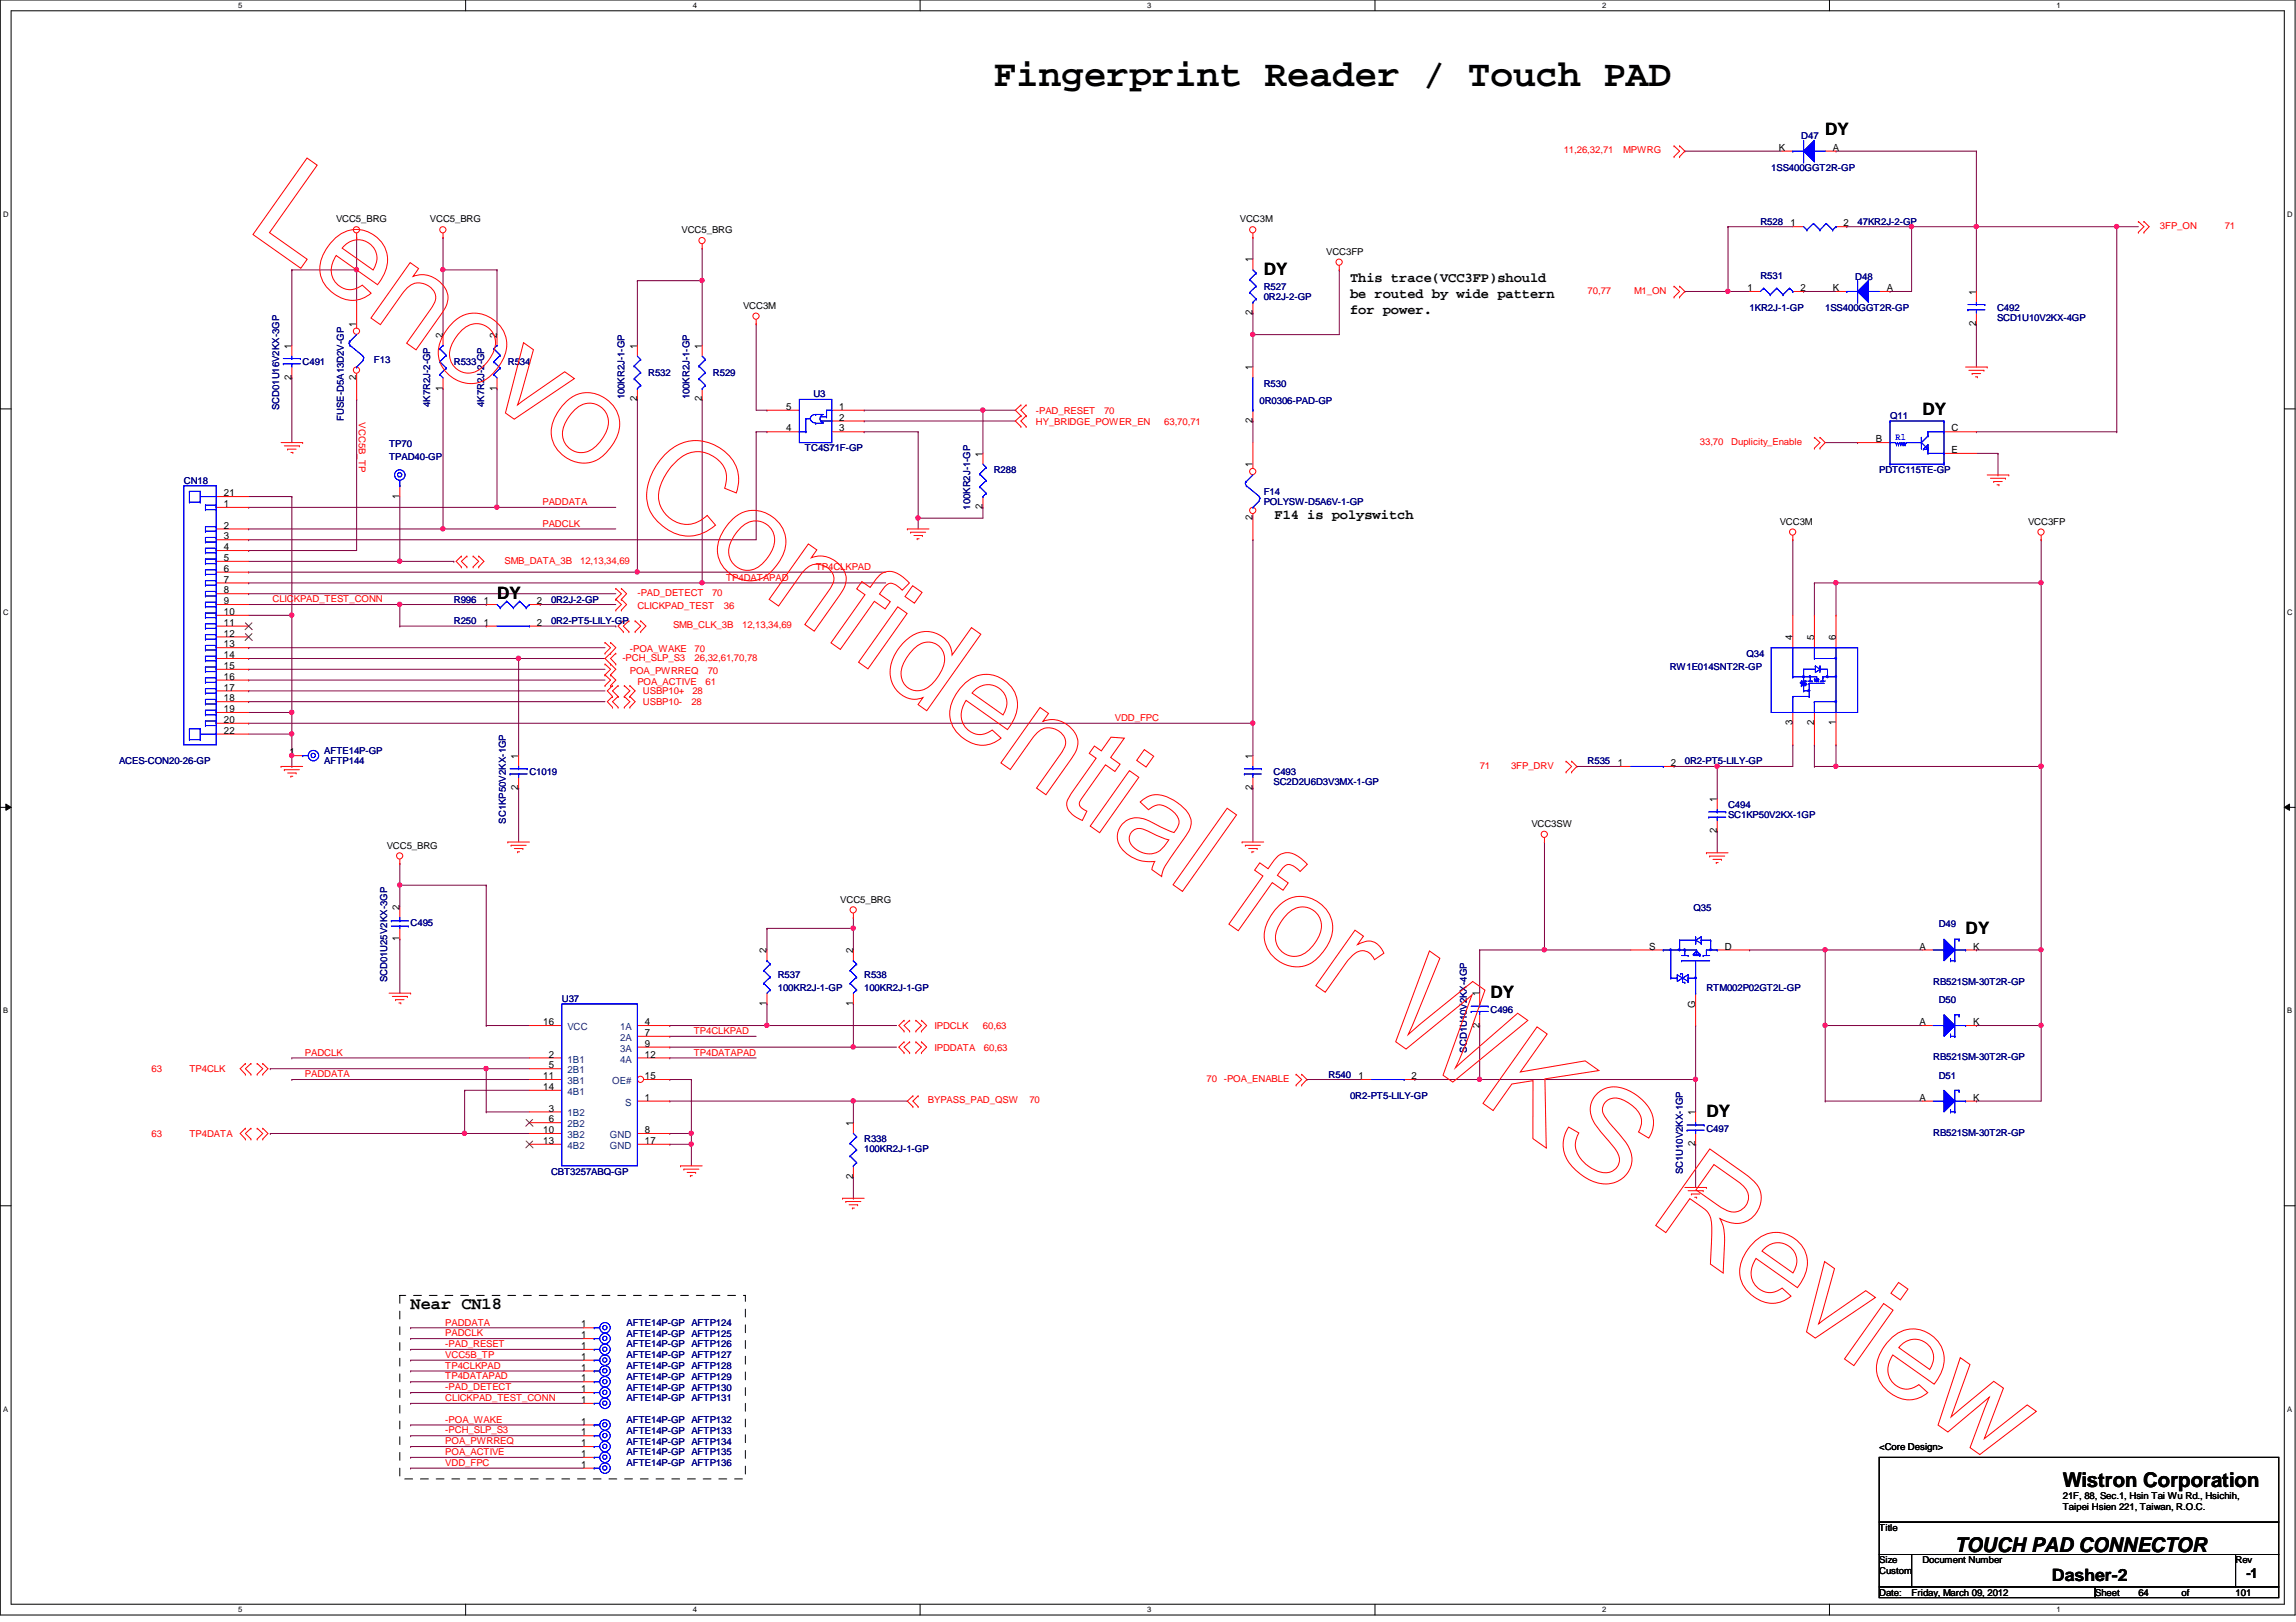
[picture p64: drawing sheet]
<svg xmlns="http://www.w3.org/2000/svg" width="297mm" height="210mm" viewBox="0 0 297 210" stroke-linecap="round" stroke-linejoin="round" font-family="sans-serif">
<defs><g id="words">
<text font-size="4.9" x="128.6" y="11.1">Fingerprint Reader / Touch PAD</text>
<g font-size="2.6">
<text x="266.9" y="192.4">Wistron Corporation</text>
<text x="252.9" y="200.8">TOUCH PAD CONNECTOR</text>
</g>
<g font-size="2.2">
<text x="236.1" y="17.4">DY</text>
<text x="163.5" y="35.6">DY</text>
<text x="248.7" y="53.8">DY</text>
<text x="64.3" y="77.5">DY</text>
<text x="254.3" y="120.8">DY</text>
<text x="192.8" y="129.2">DY</text>
<text x="220.8" y="144.6">DY</text>
<text x="53.1" y="169.5">Near CN18</text>
<text x="265.5" y="204.6">Dasher-2</text>
</g>
<g font-size="1.8">
<text x="174.7" y="36.4">This trace(VCC3FP)should</text>
<text x="174.7" y="38.5">be routed by wide pattern</text>
<text x="174.7" y="40.6">for power.</text>
<text x="164.9" y="67.2">F14 is polyswitch</text>
<text x="290.6" y="204.2">-1</text>
</g>
<g font-size="1.3">
<text x="230.1" y="19.5">K</text>
<text x="237.1" y="19.5">A</text>
<text x="231.6" y="29.3">1</text>
<text x="238.5" y="29.3">2</text>
<text x="162" y="34" transform="rotate(-90 162 34)">1</text>
<text x="162" y="40.8" transform="rotate(-90 162 40.8)">2</text>
<text x="226.1" y="37.7">1</text>
<text x="232.9" y="37.7">2</text>
<text x="237.1" y="37.7">K</text>
<text x="244.1" y="37.7">A</text>
<text x="255.6" y="38.1" transform="rotate(-90 255.6 38.1)">1</text>
<text x="37.7" y="45.1" transform="rotate(-90 37.7 45.1)">1</text>
<text x="46.1" y="42.3" transform="rotate(-90 46.1 42.3)">1</text>
<text x="57.3" y="43.7" transform="rotate(-90 57.3 43.7)">2</text>
<text x="64.3" y="43.7" transform="rotate(-90 64.3 43.7)">2</text>
<text x="82.4" y="45.1" transform="rotate(-90 82.4 45.1)">1</text>
<text x="90.8" y="45.1" transform="rotate(-90 90.8 45.1)">1</text>
<text x="162" y="47.9" transform="rotate(-90 162 47.9)">1</text>
<text x="255.6" y="42.2" transform="rotate(-90 255.6 42.2)">2</text>
<text x="37.7" y="49.1" transform="rotate(-90 37.7 49.1)">2</text>
<text x="46.1" y="49.1" transform="rotate(-90 46.1 49.1)">2</text>
<text x="57.3" y="50.5" transform="rotate(-90 57.3 50.5)">1</text>
<text x="64.3" y="50.5" transform="rotate(-90 64.3 50.5)">1</text>
<text x="82.4" y="51.9" transform="rotate(-90 82.4 51.9)">2</text>
<text x="90.8" y="51.9" transform="rotate(-90 90.8 51.9)">2</text>
<text x="101.7" y="53">5</text>
<text x="108.6" y="53">1</text>
<text x="101.7" y="55.8">4</text>
<text x="108.6" y="54.4">2</text>
<text x="108.6" y="55.8">3</text>
<text x="127.1" y="59.1" transform="rotate(-90 127.1 59.1)">1</text>
<text x="162" y="54.7" transform="rotate(-90 162 54.7)">2</text>
<text x="242.7" y="57.2">B</text>
<text x="252.5" y="58.6">E</text>
<text x="252.5" y="55.8">C</text>
<text x="29" y="65.6">1</text>
<text x="29" y="64.2">21</text>
<text x="51.7" y="64.5" transform="rotate(-90 51.7 64.5)">1</text>
<text x="127.1" y="65.9" transform="rotate(-90 127.1 65.9)">2</text>
<text x="162" y="60.5" transform="rotate(-90 162 60.5)">1</text>
<text x="29" y="68.4">2</text>
<text x="29" y="69.8">3</text>
<text x="29" y="71.2">4</text>
<text x="162" y="67.3" transform="rotate(-90 162 67.3)">2</text>
<text x="29" y="72.6">5</text>
<text x="29" y="74">6</text>
<text x="29" y="75.4">7</text>
<text x="29" y="76.8">8</text>
<text x="29" y="78.2">9</text>
<text x="29" y="79.6">10</text>
<text x="29" y="81">11</text>
<text x="29" y="82.4">12</text>
<text x="29" y="83.8">13</text>
<text x="62.6" y="81">1</text>
<text x="62.6" y="78.2">1</text>
<text x="69.5" y="81">2</text>
<text x="69.5" y="78.2">2</text>
<text x="231.9" y="82.8" transform="rotate(-90 231.9 82.8)">4</text>
<text x="234.7" y="82.8" transform="rotate(-90 234.7 82.8)">5</text>
<text x="237.5" y="82.8" transform="rotate(-90 237.5 82.8)">6</text>
<text x="29" y="85.2">14</text>
<text x="29" y="86.6">15</text>
<text x="29" y="88">16</text>
<text x="29" y="89.4">17</text>
<text x="29" y="90.8">18</text>
<text x="29" y="92.2">19</text>
<text x="29" y="93.6">20</text>
<text x="29" y="95">22</text>
<text x="231.9" y="93.9" transform="rotate(-90 231.9 93.9)">3</text>
<text x="234.7" y="93.9" transform="rotate(-90 234.7 93.9)">2</text>
<text x="237.5" y="93.9" transform="rotate(-90 237.5 93.9)">1</text>
<text x="37.5" y="97.7">1</text>
<text x="67.1" y="98.2" transform="rotate(-90 67.1 98.2)">1</text>
<text x="162" y="98.2" transform="rotate(-90 162 98.2)">1</text>
<text x="209.3" y="99.1">1</text>
<text x="216.2" y="99.1">2</text>
<text x="67.1" y="102.2" transform="rotate(-90 67.1 102.2)">2</text>
<text x="162" y="102.2" transform="rotate(-90 162 102.2)">2</text>
<text x="222.1" y="107.8" transform="rotate(-90 222.1 107.8)">2</text>
<text x="222.1" y="103.8" transform="rotate(-90 222.1 103.8)">1</text>
<text x="51.7" y="117.8" transform="rotate(-90 51.7 117.8)">2</text>
<text x="51.7" y="121.8" transform="rotate(-90 51.7 121.8)">1</text>
<text x="99.2" y="123.4" transform="rotate(-90 99.2 123.4)">2</text>
<text x="110.4" y="123.4" transform="rotate(-90 110.4 123.4)">2</text>
<text x="213.4" y="122.9">S</text>
<text x="223.1" y="122.9">D</text>
<text x="248.3" y="122.9">A</text>
<text x="255.3" y="122.9">K</text>
<text x="99.2" y="130.2" transform="rotate(-90 99.2 130.2)">1</text>
<text x="110.4" y="130.2" transform="rotate(-90 110.4 130.2)">1</text>
<text x="191.4" y="128.9" transform="rotate(-90 191.4 128.9)">1</text>
<text x="219.3" y="130.5" transform="rotate(-90 219.3 130.5)">G</text>
<text x="70.3" y="132.7">16</text>
<text x="71" y="136.9">2</text>
<text x="83.4" y="132.7">4</text>
<text x="83.4" y="134.1">7</text>
<text x="83.4" y="135.5">9</text>
<text x="83.4" y="136.9">12</text>
<text x="191.4" y="133" transform="rotate(-90 191.4 133)">2</text>
<text x="248.3" y="132.7">A</text>
<text x="255.3" y="132.7">K</text>
<text x="70.3" y="139.7">11</text>
<text x="70.3" y="141.1">14</text>
<text x="71" y="143.8">3</text>
<text x="71" y="138.3">5</text>
<text x="83.4" y="142.5">1</text>
<text x="83.4" y="139.7">15</text>
<text x="175.8" y="139.7">1</text>
<text x="182.6" y="139.7">2</text>
<text x="248.3" y="142.5">A</text>
<text x="255.3" y="142.5">K</text>
<text x="70.3" y="146.6">10</text>
<text x="70.3" y="148">13</text>
<text x="71" y="145.2">6</text>
<text x="83.4" y="146.6">8</text>
<text x="83.4" y="148">17</text>
<text x="110.4" y="145.7" transform="rotate(-90 110.4 145.7)">1</text>
<text x="219.3" y="148.3" transform="rotate(-90 219.3 148.3)">2</text>
<text x="219.3" y="144.3" transform="rotate(-90 219.3 144.3)">1</text>
<text x="110.4" y="152.5" transform="rotate(-90 110.4 152.5)">2</text>
<text x="75.2" y="173.2">1</text>
<text x="75.2" y="171.8">1</text>
<text x="75.2" y="177.4">1</text>
<text x="75.2" y="176">1</text>
<text x="75.2" y="178.8">1</text>
<text x="75.2" y="174.6">1</text>
<text x="75.2" y="184.4">1</text>
<text x="75.2" y="185.8">1</text>
<text x="75.2" y="180.2">1</text>
<text x="75.2" y="181.6">1</text>
<text x="75.2" y="188.6">1</text>
<text x="75.2" y="189.9">1</text>
<text x="75.2" y="187.2">1</text>
</g>
<g font-size="1.3" fill="#004080">
<text x="73.4" y="137.5">1B1</text>
<text x="73.4" y="133.3">VCC</text>
<text x="80.2" y="133.3">1A</text>
<text x="80.2" y="134.7">2A</text>
<text x="80.2" y="136.1">3A</text>
<text x="80.2" y="137.5">4A</text>
<text x="73.4" y="138.9">2B1</text>
<text x="73.4" y="140.3">3B1</text>
<text x="73.4" y="141.7">4B1</text>
<text x="79.2" y="140.3">OE#</text>
<text x="80.9" y="143.1">S</text>
<text x="73.4" y="144.5">1B2</text>
<text x="73.4" y="145.9">2B2</text>
<text x="73.4" y="147.3">3B2</text>
<text x="73.4" y="148.7">4B2</text>
<text x="78.9" y="147.3">GND</text>
<text x="78.9" y="148.7">GND</text>
</g>
<g font-size="1.2" fill="#f00">
<text x="202.3" y="19.9">11,26,32,71</text>
<text x="210" y="19.9">MPWRG</text>
<text x="279.4" y="29.6">3FP_ON</text>
<text x="287.8" y="29.6">71</text>
<text x="205.4" y="38">70,77</text>
<text x="211.4" y="38">M1_ON</text>
<text x="134" y="53.6">-PAD_RESET</text>
<text x="142.8" y="53.6">70</text>
<text x="46.4" y="54.7" transform="rotate(90 46.4 54.7)">VCC5B_TP</text>
<text x="134" y="54.9">HY_BRIDGE_POWER_EN</text>
<text x="150.6" y="54.9">63,70,71</text>
<text x="219.9" y="57.6">33,70</text>
<text x="224" y="57.6">Duplicity_Enable</text>
<text x="70.2" y="65.4">PADDATA</text>
<text x="70.2" y="68.2">PADCLK</text>
<text x="35.3" y="77.9">CLICKPAD_TEST_CONN</text>
<text x="65.3" y="72.9">SMB_DATA_3B</text>
<text x="75.1" y="72.9">12,13,34,69</text>
<text x="82.5" y="77.1">-PAD_DETECT</text>
<text x="92.1" y="77.1">70</text>
<text x="93.9" y="75.1">TP4DATAPAD</text>
<text x="105.5" y="73.7">TP4CLKPAD</text>
<text x="82.5" y="78.8">CLICKPAD_TEST</text>
<text x="87.1" y="81.3">SMB_CLK_3B</text>
<text x="93.6" y="78.8">36</text>
<text x="96" y="81.3">12,13,34,69</text>
<text x="80.5" y="85.5">-PCH_SLP_S3</text>
<text x="81.5" y="84.4">-POA_WAKE</text>
<text x="81.5" y="87.2">POA_PWRREQ</text>
<text x="82.5" y="88.6">POA_ACTIVE</text>
<text x="83.2" y="89.9">USBP10+</text>
<text x="89.6" y="89.9">28</text>
<text x="89.9" y="84.4">70</text>
<text x="89.9" y="85.5">26,32,61,70,78</text>
<text x="91.3" y="88.6">61</text>
<text x="91.6" y="87.2">70</text>
<text x="83.2" y="91.3">USBP10-</text>
<text x="89.4" y="91.3">28</text>
<text x="144.2" y="93.3">VDD_FPC</text>
<text x="191.4" y="99.5">71</text>
<text x="195.5" y="99.5">3FP_DRV</text>
<text x="39.5" y="136.6">PADCLK</text>
<text x="89.7" y="136.6">TP4DATAPAD</text>
<text x="89.7" y="133.8">TP4CLKPAD</text>
<text x="120.9" y="136">IPDDATA</text>
<text x="120.9" y="133.2">IPDCLK</text>
<text x="127.2" y="133.2">60,63</text>
<text x="127.3" y="136">60,63</text>
<text x="19.6" y="138.8">63</text>
<text x="24.5" y="138.8">TP4CLK</text>
<text x="39.5" y="139.4">PADDATA</text>
<text x="120.1" y="142.8">BYPASS_PAD_QSW</text>
<text x="133.2" y="142.8">70</text>
<text x="156.1" y="140">70</text>
<text x="158.3" y="140">-POA_ENABLE</text>
<text x="19.6" y="147.2">63</text>
<text x="24.5" y="147.2">TP4DATA</text>
<text x="57.6" y="171.5">PADDATA</text>
<text x="57.6" y="172.9">PADCLK</text>
<text x="57.6" y="174.3">-PAD_RESET</text>
<text x="57.6" y="175.7">VCC5B_TP</text>
<text x="57.6" y="177.1">TP4CLKPAD</text>
<text x="57.6" y="178.5">TP4DATAPAD</text>
<text x="57.6" y="179.9">-PAD_DETECT</text>
<text x="57.6" y="181.3">CLICKPAD_TEST_CONN</text>
<text x="57.6" y="184.1">-POA_WAKE</text>
<text x="57.6" y="185.5">-PCH_SLP_S3</text>
<text x="57.6" y="186.9">POA_PWRREQ</text>
<text x="57.6" y="188.3">POA_ACTIVE</text>
<text x="57.6" y="189.7">VDD_FPC</text>
</g>
<g font-size="1.2" fill="#000080">
<text x="229.1" y="22.1">1SS400GGT2R-GP</text>
<text x="233" y="18">D47</text>
<text x="227.8" y="29.1">R528</text>
<text x="240.3" y="29.1">47KR2J-2-GP</text>
<text x="163.5" y="37.5">R527</text>
<text x="163.5" y="38.9">0R2J-2-GP</text>
<text x="226.4" y="40.3">1KR2J-1-GP</text>
<text x="227.8" y="36.1">R531</text>
<text x="236.1" y="40.3">1SS400GGT2R-GP</text>
<text x="240" y="36.2">D48</text>
<text x="258.4" y="40.3">C492</text>
<text x="258.4" y="41.5">SCD1U10V2KX-4GP</text>
<text x="39.2" y="47.2">C491</text>
<text x="48.4" y="46.9">F13</text>
<text x="58.7" y="47.2">R533</text>
<text x="65.7" y="47.2">R534</text>
<text x="36.1" y="53.1" transform="rotate(-90 36.1 53.1)">SCD01U16V2KX-3GP</text>
<text x="55.7" y="52.7" transform="rotate(-90 55.7 52.7)">4K7R2J-2-GP</text>
<text x="62.7" y="52.7" transform="rotate(-90 62.7 52.7)">4K7R2J-2-GP</text>
<text x="80.8" y="51.7" transform="rotate(-90 80.8 51.7)">100KR2J-1-GP</text>
<text x="83.9" y="48.6">R532</text>
<text x="89.2" y="51.7" transform="rotate(-90 89.2 51.7)">100KR2J-1-GP</text>
<text x="92.2" y="48.6">R529</text>
<text x="105.2" y="51.4">U3</text>
<text x="162.9" y="52.3">0R0306-PAD-GP</text>
<text x="163.5" y="50">R530</text>
<text x="44.5" y="54.5" transform="rotate(-90 44.5 54.5)">FUSE-D5A13D2V-GP</text>
<text x="50.3" y="57.9">TP70</text>
<text x="50.3" y="59.5">TPAD40-GP</text>
<text x="104.1" y="58.4">TC4S71F-GP</text>
<text x="244.5" y="54.2">Q11</text>
<text x="23.8" y="62.6">CN18</text>
<text x="125.5" y="66" transform="rotate(-90 125.5 66)">100KR2J-1-GP</text>
<text x="128.6" y="61.2">R288</text>
<text x="163.5" y="64">F14</text>
<text x="163.5" y="65.4">POLYSW-D5A6V-1-GP</text>
<text x="243.1" y="61.2">PDTC115TE-GP</text>
<text x="58.7" y="78">R996</text>
<text x="71.3" y="78">0R2J-2-GP</text>
<text x="58.7" y="80.8">R250</text>
<text x="71.3" y="80.8">0R2-PT5-LILY-GP</text>
<text x="216" y="86.7">RW1E014SNT2R-GP</text>
<text x="225.9" y="85">Q34</text>
<text x="15.4" y="98.9">ACES-CON20-26-GP</text>
<text x="41.9" y="98.9">AFTP144</text>
<text x="41.9" y="97.5">AFTE14P-GP</text>
<text x="68.5" y="100.3">C1019</text>
<text x="164.8" y="100.3">C493</text>
<text x="164.8" y="101.6">SC2D2U6D3V3MX-1-GP</text>
<text x="205.4" y="98.9">R535</text>
<text x="218" y="98.9">0R2-PT5-LILY-GP</text>
<text x="65.4" y="106.6" transform="rotate(-90 65.4 106.6)">SC1KP50V2KX-1GP</text>
<text x="223.6" y="104.5">C494</text>
<text x="223.6" y="105.9">SC1KP50V2KX-1GP</text>
<text x="53.1" y="119.9">C495</text>
<text x="219.1" y="117.9">Q35</text>
<text x="250.8" y="120">D49</text>
<text x="50.1" y="127.1" transform="rotate(-90 50.1 127.1)">SCD01U25V2KX-3GP</text>
<text x="72.7" y="129.7">U37</text>
<text x="100.6" y="126.6">R537</text>
<text x="100.6" y="128.3">100KR2J-1-GP</text>
<text x="111.8" y="126.6">R538</text>
<text x="111.8" y="128.3">100KR2J-1-GP</text>
<text x="192.8" y="131.1">C496</text>
<text x="220.8" y="128.3">RTM002P02GT2L-GP</text>
<text x="250.1" y="127.4">RB521SM-30T2R-GP</text>
<text x="250.8" y="129.8">D50</text>
<text x="189.8" y="136.2" transform="rotate(-90 189.8 136.2)">SCD1U10V2KX-4GP</text>
<text x="250.1" y="137.2">RB521SM-30T2R-GP</text>
<text x="171.9" y="139.4">R540</text>
<text x="174.7" y="142.2">0R2-PT5-LILY-GP</text>
<text x="250.8" y="139.6">D51</text>
<text x="111.8" y="147.8">R338</text>
<text x="111.8" y="149.1">100KR2J-1-GP</text>
<text x="220.8" y="146.4">C497</text>
<text x="250.1" y="147">RB521SM-30T2R-GP</text>
<text x="71.3" y="152">CBT3257ABQ-GP</text>
<text x="217.7" y="152" transform="rotate(-90 217.7 152)">SC1U10V2KX-1GP</text>
<text x="81.1" y="173">AFTE14P-GP AFTP125</text>
<text x="81.1" y="171.6">AFTE14P-GP AFTP124</text>
<text x="81.1" y="177.2">AFTE14P-GP AFTP128</text>
<text x="81.1" y="175.8">AFTE14P-GP AFTP127</text>
<text x="81.1" y="180">AFTE14P-GP AFTP130</text>
<text x="81.1" y="178.6">AFTE14P-GP AFTP129</text>
<text x="81.1" y="174.4">AFTE14P-GP AFTP126</text>
<text x="81.1" y="184.1">AFTE14P-GP AFTP132</text>
<text x="81.1" y="185.5">AFTE14P-GP AFTP133</text>
<text x="81.1" y="181.4">AFTE14P-GP AFTP131</text>
<text x="81.1" y="188.3">AFTE14P-GP AFTP135</text>
<text x="81.1" y="189.7">AFTE14P-GP AFTP136</text>
<text x="81.1" y="186.9">AFTE14P-GP AFTP134</text>
</g>
<g font-size="1.2">
<text x="43.5" y="28.8">VCC5_BRG</text>
<text x="55.6" y="28.8">VCC5_BRG</text>
<text x="160.4" y="28.8">VCC3M</text>
<text x="88.2" y="30.2">VCC5_BRG</text>
<text x="171.6" y="33">VCC3FP</text>
<text x="96.1" y="40">VCC3M</text>
<text x="230.2" y="67.9">VCC3M</text>
<text x="262.4" y="67.9">VCC3FP</text>
<text x="198.1" y="107">VCC3SW</text>
<text x="50" y="109.8">VCC5_BRG</text>
<text x="108.7" y="116.8">VCC5_BRG</text>
<text x="243.1" y="187.7">&lt;Core Design&gt;</text>
<text x="266.9" y="193.9">21F, 88, Sec.1, Hsin Tai Wu Rd., Hsichih,</text>
<text x="266.9" y="195.4">Taipei Hsien 221, Taiwan, R.O.C.</text>
<text x="243.1" y="198.1">Title</text>
<text x="243.1" y="202.3">Size</text>
<text x="243.1" y="203.7">Custom</text>
<text x="248.7" y="202.3">Document Number</text>
<text x="289.2" y="202.3">Rev</text>
<text x="243.1" y="206.5">Date:</text>
<text x="247.3" y="206.5">Friday, March 09, 2012</text>
<text x="271.1" y="206.5">Sheet</text>
<text x="276.6" y="206.5">64</text>
<text x="282.2" y="206.5">of</text>
<text x="289.2" y="206.5">101</text>
</g>
<text font-size="1.2" fill="#00f" x="245.2" y="56.9">R1</text>
<g font-size="1">
<text x="30.8" y="1.1">5</text>
<text x="89.6" y="1.1">4</text>
<text x="148.4" y="1.1">3</text>
<text x="207.3" y="1.1">2</text>
<text x="266.1" y="1.1">1</text>
<text x=".4" y="28">D</text>
<text x="295.9" y="28">D</text>
<text x=".4" y="79.5">C</text>
<text x="295.9" y="79.5">C</text>
<text x=".4" y="131.1">B</text>
<text x="295.9" y="131.1">B</text>
<text x=".4" y="182.7">A</text>
<text x="295.9" y="182.7">A</text>
<text x="30.8" y="208.7">5</text>
<text x="89.6" y="208.7">4</text>
<text x="148.4" y="208.7">3</text>
<text x="207.3" y="208.7">2</text>
<text x="266.1" y="208.7">1</text>
</g>
</g></defs>
<path d="M0 0h296.9v209h-296.9zM1.4 1.4h294.1v206.2h-294.1z" fill="none" stroke="#000" stroke-width=".13"/>
<g fill="#fff">
<path d="M30.8 .2h.6v1.1h-.6z"/>
<path d="M30.8 207.8h.6v1.1h-.6z"/>
</g>
<path d="M60.2 0v1.4M60.2 207.6v1.4" fill="none" stroke="#000" stroke-width=".13"/>
<g fill="#fff">
<path d="M89.6 .2h.6v1.1h-.6z"/>
<path d="M89.6 207.8h.6v1.1h-.6z"/>
</g>
<path d="M119 0v1.4M119 207.6v1.4" fill="none" stroke="#000" stroke-width=".13"/>
<g fill="#fff">
<path d="M148.4 .2h.6v1.1h-.6z"/>
<path d="M148.4 207.8h.6v1.1h-.6z"/>
</g>
<path d="M177.9 0v1.4M177.9 207.6v1.4" fill="none" stroke="#000" stroke-width=".13"/>
<g fill="#fff">
<path d="M207.3 .2h.5v1.1h-.5z"/>
<path d="M207.3 207.8h.5v1.1h-.5z"/>
</g>
<path d="M236.7 0v1.4M236.7 207.6v1.4" fill="none" stroke="#000" stroke-width=".13"/>
<g fill="#fff">
<path d="M266.1 .2h.5v1.1h-.5z"/>
<path d="M266.1 207.8h.5v1.1h-.5z"/>
<path d="M.4 27.1h.7v1.1h-.7z"/>
<path d="M295.9 27.1h.7v1.1h-.7z"/>
<path d="M.4 78.7h.7v1.1h-.7z"/>
<path d="M295.9 78.7h.7v1.1h-.7z"/>
</g>
<path d="M0 52.9h1.4M295.5 52.9h1.4" fill="none" stroke="#000" stroke-width=".13"/>
<g fill="#fff">
<path d="M.4 130.2h.7v1.1h-.7z"/>
<path d="M295.9 130.2h.6v1.1h-.6z"/>
</g>
<path d="M0 104.5h1.4M.8 104.1l.6 .4-.6 .4zM295.5 104.5l.7-.4v.8zM295.5 104.5h1.4" fill="none" stroke="#000" stroke-width=".13"/>
<path d="M.8 104.1l.6 .4-.6 .4zM295.5 104.5l.7-.4v.8z" fill="#000"/>
<g fill="#fff">
<path d="M.4 181.8h.7v1.1h-.7z"/>
<path d="M295.9 181.8h.6v1.1h-.6z"/>
</g>
<path d="M0 156h1.4M295.5 156h1.4" fill="none" stroke="#000" stroke-width=".13"/>
<path d="M216.6 99.2h.1M216.6 99.2h5.6" fill="none" stroke="#800040" stroke-width=".13"/>
<circle cx="222.1" cy="99.2" r=".29" fill="#f0f"/>
<circle cx="222.1" cy="99.2" r=".29" fill="none" stroke="#f0f" stroke-width=".13"/>
<path d="M247.3 29.3h.1M247.3 29.3h8.4M32.2 83.8h.1M32.2 83.8h46.1M86.7 148.1h.1M86.7 148.1h2.7" fill="none" stroke="#800040" stroke-width=".13"/>
<circle cx="247.3" cy="29.3" r=".29" fill="#f0f"/>
<circle cx="247.3" cy="29.3" r=".29" fill="none" stroke="#f0f" stroke-width=".13"/>
<path d="M255.7 29.3h.1M255.7 29.3v8.4M255.7 132.7h.1M255.7 132.7h8.4" fill="none" stroke="#800040" stroke-width=".13"/>
<circle cx="264" cy="132.7" r=".29" fill="#f0f"/>
<circle cx="264" cy="132.7" r=".29" fill="none" stroke="#f0f" stroke-width=".13"/>
<path d="M236.1 132.7h.1M236.1 122.9h.1M236.1 132.7h12.6M236.1 122.9h12.6" fill="none" stroke="#800040" stroke-width=".13"/>
<circle cx="236.1" cy="122.9" r=".29" fill="#f0f"/>
<circle cx="236.1" cy="122.9" r=".29" fill="none" stroke="#f0f" stroke-width=".13"/>
<path d="M191.4 139.7h.1M191.4 139.7h28M255.7 122.9h.1M255.7 122.9h8.4" fill="none" stroke="#800040" stroke-width=".13"/>
<circle cx="219.3" cy="139.7" r=".29" fill="#f0f"/>
<circle cx="219.3" cy="139.7" r=".29" fill="none" stroke="#f0f" stroke-width=".13"/>
<circle cx="191.4" cy="139.7" r=".29" fill="#f0f"/>
<circle cx="191.4" cy="139.7" r=".29" fill="none" stroke="#f0f" stroke-width=".13"/>
<path d="M236.1 122.9h.1M236.1 132.7h.1M236.1 122.9v19.6" fill="none" stroke="#800040" stroke-width=".13"/>
<circle cx="236.1" cy="132.7" r=".29" fill="#f0f"/>
<circle cx="236.1" cy="132.7" r=".29" fill="none" stroke="#f0f" stroke-width=".13"/>
<path d="M264.1 69.8h.1M264.1 75.4h.1M264.1 69.8v29.4" fill="none" stroke="#800040" stroke-width=".13"/>
<circle cx="264" cy="75.4" r=".29" fill="#f0f"/>
<circle cx="264" cy="75.4" r=".29" fill="none" stroke="#f0f" stroke-width=".13"/>
<path d="M237.5 19.6h.1M237.5 19.6h18.2M89.4 139.7h.1M89.4 139.7v8.4M264.1 132.7h.1M264.1 122.9h.1M264.1 122.9v19.6M89.4 146.7h.1" fill="none" stroke="#800040" stroke-width=".13"/>
<circle cx="89.4" cy="146.7" r=".29" fill="#f0f"/>
<circle cx="89.4" cy="146.7" r=".29" fill="none" stroke="#f0f" stroke-width=".13"/>
<path d="M255.7 19.6h.1M255.7 19.6v9.7M237.5 99.2h.1M237.5 99.2h26.6" fill="none" stroke="#800040" stroke-width=".13"/>
<circle cx="264" cy="99.2" r=".29" fill="#f0f"/>
<circle cx="264" cy="99.2" r=".29" fill="none" stroke="#f0f" stroke-width=".13"/>
<circle cx="237.5" cy="99.2" r=".29" fill="#f0f"/>
<circle cx="237.5" cy="99.2" r=".29" fill="none" stroke="#f0f" stroke-width=".13"/>
<path d="M264.1 99.2h.1M264.1 99.2v23.7M191.4 122.9h.1M191.4 122.9v5.6" fill="none" stroke="#800040" stroke-width=".13"/>
<circle cx="264" cy="122.9" r=".29" fill="#f0f"/>
<circle cx="264" cy="122.9" r=".29" fill="none" stroke="#f0f" stroke-width=".13"/>
<circle cx="264" cy="99.2" r=".29" fill="#f0f"/>
<circle cx="264" cy="99.2" r=".29" fill="none" stroke="#f0f" stroke-width=".13"/>
<path d="M86.7 139.7h.1M86.7 139.7h2.7M89.4 148.1h.1M89.4 148.1v2.8" fill="none" stroke="#800040" stroke-width=".13"/>
<circle cx="89.4" cy="148.1" r=".29" fill="#f0f"/>
<circle cx="89.4" cy="148.1" r=".29" fill="none" stroke="#f0f" stroke-width=".13"/>
<g fill="none" stroke="#800040" stroke-width=".13">
<path d="M218 19.6h.1M218 19.6h12.5M32.2 88h.1M32.2 88h46.1M35 138.3h.1M35 138.3h27.9M37.8 139.7h.1M37.8 136.9h.1M37.8 139.7h30.7M37.8 136.9h30.7M169.1 139.7h.1M169.1 139.7h7"/>
<path d="M183 139.7h.1M191.4 132.7h.1M191.4 132.7v7h-8.4M219.4 139.7h.1M219.4 139.7v4.2M60.1 141.1h.1M60.1 141.1v5.6M60.1 141.1h8.4M86.7 146.7h.1M86.7 146.7h2.7M219.4 148.1h.1M219.4 148.1v5.6"/>
<path d="M236.1 142.5h.1M236.1 142.5h12.6M255.7 142.5h.1M255.7 142.5h8.4"/>
</g>
<circle cx="62.9" cy="138.3" r=".29" fill="#f0f"/>
<circle cx="62.9" cy="138.3" r=".29" fill="none" stroke="#f0f" stroke-width=".13"/>
<path d="M62.9 138.3h.1M62.9 138.3v5.6M60.1 146.7h.1M60.1 146.7h8.4M62.9 143.9h.1M62.9 143.9h5.6" fill="none" stroke="#800040" stroke-width=".13"/>
<circle cx="60.1" cy="146.7" r=".29" fill="#f0f"/>
<circle cx="60.1" cy="146.7" r=".29" fill="none" stroke="#f0f" stroke-width=".13"/>
<path d="M199.8 122.9h.1M199.8 122.9h11.2M219.4 132.7h.1M219.4 132.7v7M35 146.7h.1M35 146.7h25.1" fill="none" stroke="#800040" stroke-width=".13"/>
<circle cx="199.8" cy="122.9" r=".29" fill="#f0f"/>
<circle cx="199.8" cy="122.9" r=".29" fill="none" stroke="#f0f" stroke-width=".13"/>
<path d="M231.9 96.4h.1M231.9 96.4v2.8M51.7 114.6h.1M51.7 114.6v2.7M62.9 138.3h.1M62.9 138.3h5.6M99.2 132.7h.1M99.2 132.7h16.8" fill="none" stroke="#800040" stroke-width=".13"/>
<circle cx="99.2" cy="132.7" r=".29" fill="#f0f"/>
<circle cx="99.2" cy="132.7" r=".29" fill="none" stroke="#f0f" stroke-width=".13"/>
<path d="M86.7 136.9h.1M86.7 136.9h11.1M99.2 120.1h.1M99.2 120.1v2.8M110.4 135.5h.1M110.4 135.5h5.6" fill="none" stroke="#800040" stroke-width=".13"/>
<circle cx="110.4" cy="135.5" r=".29" fill="#f0f"/>
<circle cx="110.4" cy="135.5" r=".29" fill="none" stroke="#f0f" stroke-width=".13"/>
<g fill="none" stroke="#800040" stroke-width=".13">
<path d="M223.6 29.3h.1M223.6 37.7h.1M223.6 37.7h2.8M223.6 29.3h8.3M233.3 37.7h.1M233.3 37.7h4.2M238.9 29.3h.1M238.9 29.3h8.4M244.5 37.7h.1M247.3 29.3h.1M247.3 29.3v8.4h-2.8M255.7 41.9h.1"/>
<path d="M255.7 41.9v5.6M204 99.2h.1M204 99.2h5.6M222.2 99.2h.1M222.2 99.2v4.2M222.2 107.6h.1M222.2 107.6v2.8M62.9 132.7h.1M62.9 132.7h5.6M86.7 135.5h.1M86.7 134.1h.1M86.7 132.7h.1"/>
<path d="M86.7 134.1h11.1M99.2 129.9h.1M99.2 129.9v2.8h-12.5M110.4 129.9h.1M110.4 120.1h.1M110.4 129.9v5.6h-23.7M110.4 120.1v2.8M110.4 142.5h.1M110.4 142.5h7"/>
</g>
<circle cx="110.4" cy="142.5" r=".29" fill="#f0f"/>
<circle cx="110.4" cy="142.5" r=".29" fill="none" stroke="#f0f" stroke-width=".13"/>
<path d="M46.1 34.9h.1M46.1 34.9v4.2M273.9 29.3h.1M273.9 29.3h2.7M231.9 69.8h.1M231.9 69.8v9.8M51.7 121.5h.1M51.7 121.5v7M226.4 122.9h.1M226.4 122.9h9.7" fill="none" stroke="#800040" stroke-width=".13"/>
<circle cx="46.1" cy="34.9" r=".29" fill="#f0f"/>
<circle cx="46.1" cy="34.9" r=".29" fill="none" stroke="#f0f" stroke-width=".13"/>
<g fill="none" stroke="#800040" stroke-width=".13">
<path d="M37.8 34.9h.1M37.8 34.9v9.8M37.8 34.9h8.3M173.3 34.9h.1M173.3 34.9v8.4M37.8 48.9h.1M37.8 48.9v8.4M46.1 51.7h.1M46.1 51.7v19.5M162.1 43.3h.1M162.1 43.3v4.2M32.2 76.8h.1"/>
<path d="M32.2 76.8h47.5"/>
</g>
<circle cx="162.1" cy="43.3" r=".29" fill="#f0f"/>
<circle cx="162.1" cy="43.3" r=".29" fill="none" stroke="#f0f" stroke-width=".13"/>
<path d="M162.1 30.7h.1M162.1 30.7v2.8M162.1 54.5h.1M162.1 54.5v2.8M32.2 93.6h.1M32.2 93.6h129.9M162.1 102h.1M162.1 102v7" fill="none" stroke="#800040" stroke-width=".13"/>
<circle cx="162.1" cy="93.6" r=".29" fill="#f0f"/>
<circle cx="162.1" cy="93.6" r=".29" fill="none" stroke="#f0f" stroke-width=".13"/>
<path d="M223.6 29.3h.1M223.6 29.3v8.4" fill="none" stroke="#800040" stroke-width=".13"/>
<circle cx="223.5" cy="37.7" r=".29" fill="#f0f"/>
<circle cx="223.5" cy="37.7" r=".29" fill="none" stroke="#f0f" stroke-width=".13"/>
<path d="M218 37.7h.1M218 37.7h5.6M51.7 114.6h.1M51.7 114.6h11.2" fill="none" stroke="#800040" stroke-width=".13"/>
<circle cx="51.7" cy="114.5" r=".29" fill="#f0f"/>
<circle cx="51.7" cy="114.5" r=".29" fill="none" stroke="#f0f" stroke-width=".13"/>
<path d="M62.9 114.6h.1M62.9 114.6v18.1M99.2 120.1h.1M99.2 120.1h11.2" fill="none" stroke="#800040" stroke-width=".13"/>
<circle cx="110.4" cy="120.1" r=".29" fill="#f0f"/>
<circle cx="110.4" cy="120.1" r=".29" fill="none" stroke="#f0f" stroke-width=".13"/>
<path d="M237.5 75.4h.1M237.5 75.4h26.6M110.4 118.7h.1M110.4 118.7v1.4" fill="none" stroke="#800040" stroke-width=".13"/>
<circle cx="237.5" cy="75.4" r=".29" fill="#f0f"/>
<circle cx="237.5" cy="75.4" r=".29" fill="none" stroke="#f0f" stroke-width=".13"/>
<g fill="none" stroke="#800040" stroke-width=".13">
<path d="M46.1 30.7h.1M46.1 30.7v4.2M162.1 43.3h.1M162.1 40.5h.1M162.1 43.3h11.2M162.1 40.5v2.8M32.2 71.2h.1M32.2 71.2h13.9M32.2 90.8h.1M32.2 89.4h.1M32.2 90.8h46.1M32.2 89.4h46.1"/>
<path d="M67.1 85.2h.1M67.1 85.2h11.2M222.2 99.2h.1M222.2 99.2h9.7M234.7 96.4h.1M234.7 99.2h.1M234.7 96.4v2.8M237.5 96.4h.1M237.5 96.4v2.8h-2.8M51.7 111.8h.1M51.7 111.8v2.8M199.8 109h.1"/>
<path d="M199.8 109v13.9h-8.4M191.4 122.9h.1"/>
</g>
<circle cx="67.1" cy="85.2" r=".29" fill="#f0f"/>
<circle cx="67.1" cy="85.2" r=".29" fill="none" stroke="#f0f" stroke-width=".13"/>
<path d="M32.2 64.3h5.6M37.8 64.3h.1M37.8 79.6h.1M37.8 64.3v15.3M32.2 86.6h.1M32.2 86.6h46.1M32.2 95h5.6M37.8 95h.1" fill="none" stroke="#800040" stroke-width=".13"/>
<circle cx="37.7" cy="79.6" r=".29" fill="#f0f"/>
<circle cx="37.7" cy="79.6" r=".29" fill="none" stroke="#f0f" stroke-width=".13"/>
<path d="M37.8 97.8h.1M37.8 95v2.8" fill="none" stroke="#800040" stroke-width=".13"/>
<circle cx="37.7" cy="97.8" r=".29" fill="#f0f"/>
<circle cx="37.7" cy="97.8" r=".29" fill="none" stroke="#f0f" stroke-width=".13"/>
<path d="M32.2 79.6h5.6M37.8 79.6h.1M37.8 79.6v12.6M37.8 92.2h.1" fill="none" stroke="#800040" stroke-width=".13"/>
<circle cx="37.7" cy="92.2" r=".29" fill="#f0f"/>
<circle cx="37.7" cy="92.2" r=".29" fill="none" stroke="#f0f" stroke-width=".13"/>
<path d="M162.1 69.8h.1M162.1 69.8v23.8M32.2 92.2h5.6M37.8 92.2h.1M37.8 95h.1M37.8 92.2v2.8" fill="none" stroke="#800040" stroke-width=".13"/>
<circle cx="37.7" cy="95" r=".29" fill="#f0f"/>
<circle cx="37.7" cy="95" r=".29" fill="none" stroke="#f0f" stroke-width=".13"/>
<path d="M32.2 72.6h19.5M51.7 72.6h.1M162.1 93.6h.1M162.1 93.6v4.2" fill="none" stroke="#800040" stroke-width=".13"/>
<circle cx="51.7" cy="72.6" r=".29" fill="#f0f"/>
<circle cx="51.7" cy="72.6" r=".29" fill="none" stroke="#f0f" stroke-width=".13"/>
<g fill="none" stroke="#800040" stroke-width=".13">
<path d="M90.8 51.7h.1M90.8 51.7v23.7h-58.6M32.2 75.4h.1M32.2 74h.1M32.2 78.2h19.5M32.2 74h50.3M51.7 78.2h.1M69.9 78.2h.1M69.9 78.2h9.8M53.1 171.8h.1M53.1 173.2h.1M53.1 174.6h.1"/>
<path d="M53.1 176h.1M53.1 177.4h.1M53.1 178.8h.1M53.1 171.8h22.4M53.1 173.2h22.4M53.1 174.6h22.4M53.1 176h22.4M53.1 177.4h22.4M53.1 178.8h22.4M53.1 180.2h.1M53.1 181.6h.1M53.1 184.4h.1"/>
<path d="M53.1 185.8h.1M53.1 187.2h.1M53.1 188.6h.1M53.1 190h.1M53.1 180.2h22.4M53.1 181.6h22.4M53.1 184.4h22.4M53.1 185.8h22.4M53.1 187.2h22.4M53.1 188.6h22.4M53.1 190h22.4"/>
</g>
<circle cx="90.8" cy="75.4" r=".29" fill="#f0f"/>
<circle cx="90.8" cy="75.4" r=".29" fill="none" stroke="#f0f" stroke-width=".13"/>
<path d="M82.5 51.7h.1M82.5 51.7v22.3M82.5 74h.1M82.5 74h32.1" fill="none" stroke="#800040" stroke-width=".13"/>
<circle cx="82.4" cy="74" r=".29" fill="#f0f"/>
<circle cx="82.4" cy="74" r=".29" fill="none" stroke="#f0f" stroke-width=".13"/>
<path d="M90.8 36.3h.1M90.8 36.3v8.4M90.8 75.4h.1M90.8 75.4h23.8" fill="none" stroke="#800040" stroke-width=".13"/>
<circle cx="90.8" cy="36.3" r=".29" fill="#f0f"/>
<circle cx="90.8" cy="36.3" r=".29" fill="none" stroke="#f0f" stroke-width=".13"/>
<g fill="none" stroke="#800040" stroke-width=".13">
<path d="M57.3 34.9h.1M57.3 30.7h.1M57.3 34.9h7M57.3 30.7v4.2M64.3 34.9h.1M64.3 34.9v8.4M82.5 36.3h.1M82.5 36.3v8.4M90.8 32.1h.1M90.8 32.1v4.2h-8.3M57.3 50.3h.1M57.3 50.3v18.2h-25.1"/>
<path d="M64.3 50.3h.1M64.3 50.3v15.4M32.2 68.5h.1"/>
</g>
<circle cx="64.3" cy="65.6" r=".29" fill="#f0f"/>
<circle cx="64.3" cy="65.6" r=".29" fill="none" stroke="#f0f" stroke-width=".13"/>
<path d="M57.3 34.9h.1M57.3 34.9v8.4" fill="none" stroke="#800040" stroke-width=".13"/>
<circle cx="57.3" cy="34.9" r=".29" fill="#f0f"/>
<circle cx="57.3" cy="34.9" r=".29" fill="none" stroke="#f0f" stroke-width=".13"/>
<path d="M32.2 65.7h.1M32.2 65.7h32.1M57.3 68.5h.1M57.3 68.5h22.4" fill="none" stroke="#800040" stroke-width=".13"/>
<circle cx="57.3" cy="68.4" r=".29" fill="#f0f"/>
<circle cx="57.3" cy="68.4" r=".29" fill="none" stroke="#f0f" stroke-width=".13"/>
<g fill="none" stroke="#800040" stroke-width=".13">
<path d="M97.8 41.9h.1M97.8 41.9v11.2M111.8 54.5h.1M111.8 54.5h19.6M127.2 53.1h.1M127.2 53.1v5.6M32.2 69.8h.1M32.2 69.8h65.6M64.3 65.7h.1M64.3 65.7h15.4M234.7 79.6h.1M234.7 75.4h.1"/>
<path d="M234.7 75.4v4.2M234.7 75.4h2.8v4.2M237.5 79.6h.1M32.2 85.2h.1M32.2 85.2h34.9M37.8 99.2h.1M37.8 97.8v1.4M67.1 85.2h.1M67.1 85.2v12.6M67.1 102h.1M67.1 102v7"/>
</g>
<circle cx="127.1" cy="53.1" r=".29" fill="#f0f"/>
<circle cx="127.1" cy="53.1" r=".29" fill="none" stroke="#f0f" stroke-width=".13"/>
<path d="M111.8 55.9h.1M111.8 55.9h7M118.8 67.1h.1M118.8 67.1v1.4M127.2 65.7h.1M127.2 65.7v1.4h-8.4" fill="none" stroke="#800040" stroke-width=".13"/>
<circle cx="118.8" cy="67" r=".29" fill="#f0f"/>
<circle cx="118.8" cy="67" r=".29" fill="none" stroke="#f0f" stroke-width=".13"/>
<g fill="none" stroke="#800040" stroke-width=".13">
<path d="M97.8 55.9h.1M97.8 53.1h1.4M97.8 55.9v13.9M97.8 55.9h1.4M99.2 55.9h.1M99.2 53.1h.1M111.8 53.1h.1M111.8 53.1h19.6M118.8 55.9h.1M118.8 55.9v11.2M127.2 53.1h.1M51.7 72.6h.1"/>
<path d="M51.7 64.3v8.3M51.7 78.2v2.8M51.7 72.6h7M58.7 72.6h.1M51.7 81h.1M86.7 142.5h.1M86.7 142.5h23.7v2.8M110.4 145.3h.1M110.4 155.1h.1M110.4 152.3v2.8"/>
</g>
<circle cx="51.7" cy="78.2" r=".29" fill="#f0f"/>
<circle cx="51.7" cy="78.2" r=".29" fill="none" stroke="#f0f" stroke-width=".13"/>
<g fill="none" stroke="#800040" stroke-width=".13">
<path d="M273.9 29.3v26.6M236.1 57.3h4.2M240.3 57.3h.1M255.7 58.7h2.8M258.5 58.7h.1M258.5 58.7v2.8M273.9 55.9h.1M51.7 78.2h11.2M62.9 78.2h.1M258.5 61.5h.1M51.7 81h11.2M62.9 81h.1"/>
<path d="M69.9 81h9.8M79.7 81h.1"/>
</g>
<circle cx="273.8" cy="29.3" r=".29" fill="#f0f"/>
<circle cx="273.8" cy="29.3" r=".29" fill="none" stroke="#f0f" stroke-width=".13"/>
<path d="M255.7 29.3h.1M255.7 29.3h18.2M255.7 55.9h.1M255.7 55.9h18.2" fill="none" stroke="#800040" stroke-width=".13"/>
<circle cx="255.7" cy="29.3" r=".29" fill="#f0f"/>
<circle cx="255.7" cy="29.3" r=".29" fill="none" stroke="#f0f" stroke-width=".13"/>
<g fill="none" stroke="#f00" stroke-width=".13">
<path d="M216.6 18.9h.1M216.6 18.9l.7 .7-.7 .7M217.3 18.9h.1M217.3 18.9l.7 .7-.7 .7M46.1 30.7h.1M46.1 30.2v.5M57.3 30.7h.1M57.3 30.2v.5M90.8 32.1h.1M90.8 31.6v.5M162.1 30.7h.1M162.1 30.2v.5"/>
<path d="M173.3 34.9h.1M173.3 34.4v.5M216.6 37h.1M216.6 38.4h.1M216.6 20.3h.1M216.6 37l.7 .7-.7 .7M217.3 38.4h.1M217.3 37h.1M217.3 20.3h.1M217.3 37l.7 .7-.7 .7M237.5 37.7h1.4M243.1 37.7h1.4"/>
<path d="M276.6 30.1h.1M276.6 28.7h.1M276.6 28.7l.8 .6-.8 .8M277.4 30.1h.1M277.4 28.7h.1M277.4 28.7l.6 .6-.6 .8M36.4 57.3h2.8M36.8 57.7h1.9M37.2 58.1h.1M37.2 58.1h1.1M37.6 58.5h.3M37.9 58.5h.1"/>
<path d="M38.7 57.7h.1M39.2 57.3h.1M97.8 41.9h.1M97.8 41.4v.5M132.1 53.8h.1M132.1 55.2h.1M132.1 52.4h.1M132.1 53.8l-.7 .7 .7 .7M132.1 52.4l-.7 .7 .7 .7M132.8 55.2h.1M132.8 53.8h.1M132.8 52.4h.1"/>
<path d="M132.8 53.8l-.7 .7 .7 .7M132.8 52.4l-.7 .7 .7 .7M234.7 56.6h.1M234.7 58h.1M234.7 56.6l.8 .7-.8 .7M235.5 58h.1M235.5 56.6h.1M235.5 56.6l.6 .7-.6 .7M254.3 47.5h2.8M254.7 47.9h2M255.1 48.3h.1M255.1 48.3h1.1"/>
<path d="M255.6 48.8h.2M255.8 48.8h.1M256.7 47.9h.1M257.1 47.5h.1M59.7 73.4h.1M59.7 72h.1M59.7 72l-.7 .6 .7 .8M60.4 73.4h.1M60.4 72h.1M60.4 72l-.7 .6 .7 .8M61.2 72h.1M61.2 73.4h.1"/>
<path d="M61.2 72l.7 .6-.7 .8M61.9 73.4h.1M61.9 72h.1M61.9 72l.7 .6-.7 .8M79.7 77.6h.1M79.7 76.2h.1M79.7 79h.1M79.7 76.2l.7 .6-.7 .8M79.7 77.6l.7 .6-.7 .8M80.4 77.6h.1M80.4 76.2h.1M80.4 79h.1"/>
<path d="M80.4 76.2l.7 .6-.7 .8M80.4 77.6l.7 .6-.7 .8M117.4 68.5h.1M117.4 68.5h2.8M117.8 68.9h.1M117.8 68.9h2M118.2 69.3h1.1M118.7 69.7h.1M118.7 69.7h.2M119.3 69.3h.1M231.9 69.8h.1M231.9 69.3v.5"/>
<path d="M257.1 61.5h2.8M257.5 61.9h2M257.9 62.3h.1M257.9 62.3h1.1M258.4 62.7h.2M258.6 62.7h.1M259.5 61.9h.1M259.9 61.5h.1M264.1 69.8h.1M264.1 69.3v.5M36.4 99.2h.1M36.4 99.2h2.8"/>
<path d="M36.8 99.6h.1M36.8 99.6h1.9M78.3 83.1h.1M78.3 84.5h.1M78.3 87.3h.1M78.3 88.7h.1M78.3 85.9h.1M78.3 83.1l.7 .7-.7 .7M78.3 87.3l.7 .7-.7 .7M78.3 85.9l.7 .7-.7 .7M79 83.1h.1M79 84.5h.1"/>
<path d="M79 87.3h.1M79 88.7h.1M79 85.9h.1M79 83.1l.7 .7-.7 .7M79 87.3l.7 .7-.7 .7M79 84.5l-.7 .7 1.4 1.4-.7 .7M79.2 91.5h.1M79.2 90.1h.1M79.2 88.7h.1M79.2 90.1l-.6 .7 .6 .7M79.2 88.7l-.6 .7 .6 .7M79.7 84.5h.1"/>
<path d="M79.7 85.9h.1M79.7 84.5l-.7 .7 .7 .7M80 91.5h.1M80 90.1h.1M80 88.7h.1M80 90.1l-.8 .7 .8 .7M80 88.7l-.8 .7 .8 .7M80.6 81.7h.1M80.6 80.3h.1M80.6 80.3l-.6 .7 .6 .7M80.8 90.1h.1M80.8 91.5h.1"/>
<path d="M80.8 88.7h.1M80.8 90.1l.7 .7-.7 .7M80.8 88.7l.7 .7-.7 .7M81.4 81.7h.1M81.4 80.3h.1M81.4 80.3l-.8 .7 .8 .7M81.5 91.5h.1M81.5 90.1h.1M81.5 88.7h.1M81.5 90.1l.7 .7-.7 .7M81.5 88.7l.7 .7-.7 .7M82.2 80.3h.1"/>
<path d="M82.2 81.7h.1M82.2 80.3l.7 .7-.7 .7M82.9 81.7h.1M82.9 80.3h.1M82.9 80.3l.7 .7-.7 .7M202.6 98.5h.1M202.6 99.9h.1M202.6 98.5l.7 .7-.7 .7M203.3 99.9h.1M203.3 98.5h.1M203.3 98.5l.7 .7-.7 .7M37.2 100h1.1"/>
<path d="M37.6 100.5h.1M37.6 100.5h.3M38.3 100h.1M51.7 111.8h.1M51.7 111.2v.6M65.7 109h.1M65.7 109h2.8M66.1 109.4h.1M66.1 109.4h2M66.5 109.8h1.1M67 110.2h.1M67 110.2h.2"/>
<path d="M67.6 109.8h.1M110.4 118.7h.1M110.4 118.2v.5M160.7 109h.1M160.7 109h2.8M161.1 109.4h.1M161.1 109.4h2M161.5 109.8h1.1M162 110.2h.1M162 110.2h.2M162.6 109.8h.1M199.8 109h.1"/>
<path d="M199.8 108.4v.6M220.8 110.4h.1M220.8 110.4h2.8M221.2 110.8h.1M221.2 110.8h1.9M221.6 111.2h1.1M222 111.6h.1M222 111.6h.3M222.7 111.2h.1M31.7 139h.1M31.7 137.6h.1M31.7 137.6l-.6 .7 .6 .7"/>
<path d="M32.5 139h.1M32.5 137.6h.1M32.5 137.6l-.8 .7 .8 .7M33.3 137.6h.1M33.3 139h.1M33.3 137.6l.7 .7-.7 .7M34 139h.1M34 137.6h.1M34 137.6l.7 .7-.7 .7M50.3 128.5h2.8M50.8 128.9h1.9M51.2 129.4h.1"/>
<path d="M51.2 129.4h1.1M51.6 129.8h.3M51.9 129.8h.1M52.7 128.9h.1M53.1 128.5h.1M117 136.2h.1M117 134.8h.1M117 133.4h.1M117 132h.1M117 134.8l-.7 .7 .7 .7M117 132l-.7 .7 .7 .7M117.7 136.2h.1"/>
<path d="M117.7 134.8h.1M117.7 133.4h.1M117.7 132h.1M117.7 134.8l-.7 .7 .7 .7M117.7 132l-.7 .7 .7 .7M118.5 134.8h.1M118.5 136.2h.1M118.5 132h.1M118.5 133.4h.1M118.5 134.8l.7 .7-.7 .7M118.5 132l.7 .7-.7 .7M119.2 136.2h.1"/>
<path d="M119.2 134.8h.1M119.2 133.4h.1M119.2 132h.1M119.2 134.8l.7 .7-.7 .7M119.2 132l.7 .7-.7 .7M167.7 139h.1M167.7 139l.7 .7-.7 .7M168.4 139h.1M168.4 139l.7 .7-.7 .7M31.7 147.4h.1M31.7 146h.1M31.7 146l-.6 .7 .6 .7"/>
<path d="M32.5 147.4h.1M32.5 146h.1M32.5 146l-.8 .7 .8 .7M33.3 146h.1M33.3 147.4h.1M33.3 146l.7 .7-.7 .7M34 147.4h.1M34 146h.1M34 146l.7 .7-.7 .7M88 150.9h.1M88 150.9h2.8M88.5 151.3h.1"/>
<path d="M88.5 151.3h1.9M88.9 151.7h1.1M89.3 152.1h.1M89.3 152.1h.3M90 151.7h.1M109 155.1h.1M109 155.1h2.8M109.4 155.5h.1M109.4 155.5h2M109.9 155.9h1.1M110.3 156.3h.1M110.3 156.3h.2"/>
<path d="M111 155.9h.1M118.1 143.2h.1M118.1 141.8h.1M118.1 141.8l-.7 .7 .7 .7M118.8 141.8h.1M118.8 143.2h.1M118.8 141.8l-.7 .7 .7 .7M167.7 140.4h.1M168.4 140.4h.1M218 153.7h2.8M218.4 154.1h1.9M218.8 154.5h.1"/>
<path d="M218.8 154.5h1.1M219.2 154.9h.3M219.5 154.9h.1M220.3 154.1h.1M220.8 153.7h.1M75.5 177.4h1.4M75.5 188.6h1.4"/>
<circle cx="46.1" cy="29.7" r=".4"/>
<circle cx="57.3" cy="29.7" r=".4"/>
<circle cx="90.8" cy="31.1" r=".4"/>
<circle cx="162.1" cy="29.7" r=".4"/>
<circle cx="173.2" cy="33.9" r=".4"/>
<circle cx="97.8" cy="40.9" r=".4"/>
<circle cx="231.9" cy="68.8" r=".4"/>
<circle cx="264" cy="68.8" r=".4"/>
<circle cx="51.7" cy="110.8" r=".4"/>
<circle cx="110.4" cy="117.7" r=".4"/>
<circle cx="199.8" cy="108" r=".4"/>
</g>
<path d="M243.1 188.6h51.7v8.4h-51.7zM243.1 197h51.7v4.2h-51.7zM243.1 201.2h4.2v4.2h-4.2zM243.1 205.4h28v1.4h-28zM247.3 201.2h41.9v4.2h-41.9zM271.1 205.4h23.7v1.4h-23.7zM289.2 201.2h5.6v4.2h-5.6z" fill="none" stroke="#000" stroke-width=".13"/>
<path d="M51.7 167.6h44.7v23.8h-44.7z" fill="none" stroke="#000" stroke-width=".13" stroke-dasharray="1 1 1 1 1 1 1 1"/>
<g fill="none" stroke="#00f" stroke-width=".13">
<path d="M76.9 177.4h.1M76.9 177.4h.7M76.9 188.6h.1M76.9 188.6h.7"/>
<circle cx="78.2" cy="177.4" r=".29"/>
<circle cx="78.3" cy="177.4" r=".68"/>
<circle cx="78.2" cy="188.6" r=".29"/>
<circle cx="78.3" cy="188.6" r=".68"/>
</g>
<path d="M241.7 36.3v2.8l-1.4-1.4z" fill="#00f"/>
<path d="M238.9 37.7h.1M238.9 37.7h1.4M240.3 39.1h.1M240.3 36.3v2.8M241.7 36.3v2.8l-1.4-1.4zM241.7 37.7h.1M241.7 37.7h1.4" fill="none" stroke="#00f" stroke-width=".13"/>
<path d="M241.7 36.3v2.8l-1.4-1.4z" fill="#00f"/>
<g fill="none" stroke="#00f" stroke-width=".13">
<path d="M238.9 37.7h.1M238.9 37.7h1.4M240.3 39.1h.1M240.3 36.3v2.8M241.7 36.3v2.8l-1.4-1.4zM241.7 37.7h.1M241.7 37.7h1.4M244.5 54.5h.1M244.5 57.3h.7M244.5 54.5v5.6M244.5 54.5h7M245.2 57.3h.1"/>
<path d="M245.2 57.3l.2 .3M245.4 57.6h.1M245.5 57.3h.1M245.5 57.3l-.1 .3M245.5 57.3l.1 .3M245.6 57.6h.1M245.8 57.3h.1M245.8 57.3l-.2 .3M245.8 57.3l.1 .3M245.9 57.6h.1M246 57.3h.1M246 57.3l-.1 .3"/>
<path d="M246 57.3l.2 .3M246.2 57.6h.1M246.3 57.3h.1M246.3 57.3l-.1 .3M246.3 57.3l.2 .3M246.5 57.6h.1M246.6 57.3h.1M246.6 57.3h2M246.6 57.3l-.1 .3M248.6 57.3h.1M248.6 56.6h.1M248.6 58h.1"/>
<path d="M248.6 56.6v1.4M248.6 57.3l.8 .8M248.8 58.1h.1M248.8 58.1h.6M249.4 58.1h.1M249.4 58.7h.1M249.4 56.4h.1M249.4 55.9h.1M249.4 57.6h.1M249.4 58h.1M249.4 55.9v.5M249.4 57.6v1.1"/>
<path d="M249.4 58.7h2.1M249.4 56.4l-.8 .9M249.4 55.9h2.1M249.4 57.6l-.6 .5M251.5 58.7h.1M251.5 55.9h.1M251.5 59.9h.1M251.5 54.5h.1M251.5 54.5v5.6M126.7 61.3h.1M126.7 63h.1M126.7 61.3l.9 .9"/>
<path d="M126.7 63l.9 .8M127.2 64.3h.1M127.2 60.1l.4 .4M127.6 60.5h.1M127.6 62.2h.1M127.6 63.8h.1M127.6 60.5l-.9 .8M127.6 62.2l-.9 .8M127.6 63.8l-.4 .5M244.5 60.1h.1M244.5 60.1h7M251.5 60.1h.1"/>
<path d="M66 99.5h2.2M67.1 99.5h.1M67.1 99.2v.3M68.2 99.5h.1M66 100.2h.1M66 100.2h2.2M67.1 100.2h.1M67.1 100.2v.4M98.8 127.3h.1M98.8 125.6h.1M98.8 127.3l.8 .8M98.8 125.6l.8 .8"/>
<path d="M99.2 124.3h.1M99.2 124.3l.4 .5M99.6 128.1h.1M99.6 126.4h.1M99.6 124.8h.1M99.6 128.1l-.4 .4M99.6 126.4l-.8 .9M99.6 124.8l-.8 .8"/>
</g>
<path d="M127.2 58.7v1.4M240.3 57.3h4.2M251.5 58.7h4.2M251.5 55.9h4.2M127.2 64.3v1.4M67.1 97.8v1.4M67.1 100.6v1.4M99.2 122.9v1.4M99.2 128.5v1.4M248.7 122.9h1.4M254.3 122.9h1.4" fill="none" stroke="#f00" stroke-width=".13"/>
<path d="M251.5 121.5l1.4 1.4-1.4 1.4z" fill="#00f"/>
<g fill="none" stroke="#00f" stroke-width=".13">
<path d="M250.1 122.9h1.4M251.5 121.5l1.4 1.4-1.4 1.4zM251.5 122.9h.1M252.3 124.3h.1M252.3 124.3h.6M252.3 124v.3M252.9 124.3h.1M252.9 121.5h.1M252.9 121.5v2.8M252.9 122.9h1.4M252.9 121.5h.5M253.4 121.5h.1"/>
<path d="M253.4 121.5v.3M254.3 122.9h.1"/>
</g>
<path d="M251.5 121.5l1.4 1.4-1.4 1.4z" fill="#00f"/>
<g fill="none" stroke="#00f" stroke-width=".13">
<path d="M63.9 48.5h.1M63.9 46.8h.1M63.9 45.1h.1M63.9 48.5l.4 .4M63.9 46.8l.8 .8M63.9 45.1l.8 .9M64.3 44.7h.1M64.3 44.7l-.4 .4M64.7 47.6h.1M64.7 46h.1M64.7 47.6l-.8 .9M64.7 46l-.8 .8"/>
<path d="M39.2 97.8h.1M39.2 97.8h.7M161 99.5h2.2M162.1 99.5h.1M162.1 99.2v.3M163.2 99.5h.1M50.6 119.2h.1M50.6 119.8h2.2M50.6 119.2h2.2M51.7 119.8h.1M51.7 119.2h.1M51.7 118.7v.5"/>
<path d="M51.7 119.8v.3M52.8 119.8h.1M161 100.2h.1M161 100.2h2.2M162.1 100.2h.1M162.1 100.2v.4M190.3 130.9h.1M190.3 130.2h2.2M190.3 130.9h2.2M191.4 130.2h.1M191.4 130.9h.1M191.4 129.9v.3"/>
<path d="M191.4 130.9v.4M192.5 130.2h.1M250.1 122.9h1.4M251.5 121.5l1.4 1.4-1.4 1.4zM251.5 122.9h.1M252.3 124.3h.1M252.3 124.3h.6M252.3 124v.3M252.9 124.3h.1M252.9 121.5h.1M252.9 121.5v2.8M252.9 122.9h1.4"/>
<path d="M252.9 121.5h.5M253.4 121.5h.1M253.4 121.5v.3M254.3 122.9h.1M218.3 146.3h.1M218.3 145.6h2.2M218.3 146.3h2.2M219.4 145.6h.1M219.4 146.3h.1M219.4 145.3v.3M219.4 146.3v.4M220.5 145.6h.1"/>
<path d="M76.9 176h.1M76.9 176h.7M76.9 184.4h.1M76.9 185.8h.1M76.9 184.4h.7M76.9 185.8h.7"/>
<circle cx="40.5" cy="97.8" r=".29"/>
<circle cx="40.6" cy="97.8" r=".68"/>
<circle cx="78.2" cy="176" r=".29"/>
<circle cx="78.3" cy="176" r=".68"/>
<circle cx="78.2" cy="184.4" r=".29"/>
<circle cx="78.2" cy="185.8" r=".29"/>
<circle cx="78.3" cy="185.8" r=".68"/>
<circle cx="78.3" cy="184.4" r=".68"/>
</g>
<g fill="none" stroke="#f00" stroke-width=".13">
<path d="M64.3 43.3v1.4M64.3 48.9v1.4M37.8 97.8h1.4M162.1 97.8v1.4M51.7 117.3v1.4M162.1 100.6v1.4M51.7 120.1v1.4M68.5 136.9h4.2M68.5 138.3h4.2M68.5 139.7h4.2M82.5 136.9h4.2M82.5 132.7h4.2"/>
<path d="M82.5 134.1h4.2M82.5 135.5h4.2M191.4 128.5v1.4M191.4 131.3v1.4M68.5 143.9h4.2M68.5 145.3h4.2M68.5 146.7h4.2M68.5 148.1h4.2M68.5 141.1h4.2M82.5 142.5h4.2M82.5 146.7h4.2M219.4 143.9v1.4"/>
<path d="M219.4 146.7v1.4M75.5 176h1.4M75.5 184.4h1.4M75.5 185.8h1.4"/>
</g>
<path d="M68.1 144.9l.9 .9M68.1 147.7l.9 .8M68.9 144.9l-.9 .9M68.9 147.7l-.9 .8" fill="none" stroke="#804000" stroke-width=".13"/>
<circle cx="82.9" cy="139.7" r=".4" fill="#fff"/>
<g fill="none" stroke="#f00" stroke-width=".13">
<path d="M68.5 132.7h4.2M83.3 139.7h3.4M82.5 148.1h4.2M248.7 142.5h1.4M254.3 142.5h1.4"/>
<circle cx="82.9" cy="139.7" r=".4"/>
</g>
<path d="M72.7 129.9h9.8v21h-9.8z" fill="none" stroke="#00f" stroke-width=".13"/>
<path d="M251.5 141.1l1.4 1.4-1.4 1.4z" fill="#00f"/>
<g fill="none" stroke="#00f" stroke-width=".13">
<path d="M250.1 142.5h1.4M251.5 141.1l1.4 1.4-1.4 1.4zM251.5 142.5h.1M252.3 143.9h.1M252.3 143.9h.6M252.3 143.6v.3M252.9 143.9h.1M252.9 141.1h.1M252.9 141.1v2.8M252.9 142.5h1.4M252.9 141.1h.5M253.4 141.1h.1"/>
<path d="M253.4 141.1v.3M254.3 142.5h.1"/>
</g>
<path d="M251.5 141.1l1.4 1.4-1.4 1.4z" fill="#00f"/>
<g fill="none" stroke="#00f" stroke-width=".13">
<path d="M36.7 47.1h.1M36.7 46.4h2.2M36.7 47.1h2.2M37.8 46.4h.1M37.8 47.1h.1M37.8 46.1v.3M37.8 47.1v.4M38.9 46.4h.1M56.9 48.5h.1M56.9 46.8h.1M56.9 45.1h.1M56.9 48.5l.4 .4"/>
<path d="M56.9 46.8l.8 .8M56.9 45.1l.8 .9M57.3 44.7h.1M57.3 44.7l-.4 .4M57.7 47.6h.1M57.7 46h.1M57.7 47.6l-.8 .9M57.7 46l-.8 .8M250.1 142.5h1.4M251.5 141.1l1.4 1.4-1.4 1.4zM251.5 142.5h.1M252.3 143.9h.1"/>
<path d="M252.3 143.9h.6M252.3 143.6v.3M252.9 143.9h.1M252.9 141.1h.1M252.9 141.1v2.8M252.9 142.5h1.4M252.9 141.1h.5M253.4 141.1h.1M253.4 141.1v.3M254.3 142.5h.1M76.9 180.2h.1M76.9 180.2h.7"/>
<circle cx="78.2" cy="180.2" r=".29"/>
<circle cx="78.3" cy="180.2" r=".68"/>
</g>
<path d="M37.8 44.7v1.4M37.8 47.5v1.4M57.3 43.3v1.4M57.3 48.9v1.4M75.5 180.2h1.4" fill="none" stroke="#f00" stroke-width=".13"/>
<circle cx="46.1" cy="42.9" r=".4" fill="#fff"/>
<g fill="none" stroke="#f00" stroke-width=".13">
<path d="M46.1 39.1v3.4"/>
<circle cx="46.1" cy="42.9" r=".4"/>
</g>
<circle cx="46.1" cy="47.9" r=".4" fill="#fff"/>
<g fill="none" stroke="#f00" stroke-width=".13">
<path d="M46.1 48.3v3.4"/>
<circle cx="46.1" cy="47.9" r=".4"/>
</g>
<path d="M45.3 44.1a.41 .41 0 0 0 0 .6M45.3 44.2h.1M45.3 44.7h.1M45.3 44.7l1.7 1.4M46.1 47.5h.1M46.1 43.3l-.8 .9M46.9 46.1l.2 .3-.2 .2M47 46.7l-.9 .8" fill="none" stroke="#00f" stroke-width=".13"/>
<circle cx="162.1" cy="61" r=".4" fill="#fff"/>
<g fill="none" stroke="#f00" stroke-width=".13">
<path d="M162.1 57.3v3.3"/>
<circle cx="162.1" cy="61" r=".4"/>
</g>
<circle cx="162.1" cy="66.1" r=".4" fill="#fff"/>
<g fill="none" stroke="#f00" stroke-width=".13">
<path d="M99.2 53.1h4.2M99.2 55.9h4.2M107.6 53.1h4.2M107.6 54.5h4.2M107.6 55.9h4.2M162.1 47.5v1.4M162.1 53.1v1.4M162.1 66.5v3.3M231.9 79.6v4.2M234.7 79.6v4.2M237.5 79.6v4.2M209.6 99.2h1.4"/>
<path d="M215.2 99.2h1.4M231.9 92.2v4.2M234.7 92.2v4.2M237.5 92.2v4.2M75.5 190h1.4"/>
<circle cx="162.1" cy="66.1" r=".4"/>
</g>
<g fill="none" stroke="#00f" stroke-width=".13">
<path d="M103.4 51.7h4.2v5.6h-4.2zM103.4 55.9h.1M103.4 55.9h.9M104.3 54.2h.1M104.3 55.9h.1M104.3 54.2v1.7M104.8 54.1a.68 .68 0 0 0 .7 .6M105.5 53.6h.1M105.5 54.8h.1M105.5 53.6a.65 .65 0 0 0-.7 .6h-.5M105.5 53.6h1M105.5 54.8h1"/>
<path d="M106.2 53.9h.7M106.2 54.5h1.4M106.5 53.6a.55 .55 0 0 0-.4 .6 .55 .55 0 0 0 .4 .5M106.9 53.9h.1M107.6 53.1h.1M107.6 54.5h.1M107.6 53.1h-.7v.8M162.1 53.1h.1M162.1 48.9v4.2M161.2 62.3a.41 .41 0 0 0 0 .5M161.2 62.3h.1M161.2 62.9h.1"/>
<path d="M161.2 62.9l1.7 1.4M162.1 65.7h.1M162.1 61.5l-.9 .8M162.9 64.3l.1 .2-.1 .2M162.9 64.8l-.8 .9M211 99.2h4.2M215.2 99.2h.1M231.9 90.1h.1M231.9 87.6h.1M231.9 83.8v3.8M231.9 90.1v2.1M231.9 90.1h2.2"/>
<path d="M231.9 87.6h3.1M233.3 89.4h.1M233.3 89.4h.8M233.3 88.7v.7M233.3 86.6h1.6M233.9 88.1h.5M234.1 90.1h.1M234.1 89.4h.1M234.1 88.4h.1M234.1 88.4v1.7M234.1 88.4h1.9M234.2 88.1h.1"/>
<path d="M234.2 87.6v.5M234.4 88.1h.1M234.7 90.8h.1M234.7 85.2h.1M234.7 87.9h.1M234.7 87.9h.6M234.7 90.8h2.8M234.7 83.8v1.4M234.7 90.8v1.4M234.7 85.2h2.8M234.7 87.9l.3 .2M234.7 88.1h.6"/>
<path d="M234.9 86.2h.1M234.9 86.6h.1M234.9 86.2v.8l.6-.4M234.9 86.2l.6 .4M235 88.1h.1M235 87.6h.1M235 87.6v.3M235.2 87.9h.1M235.3 88.1h.1M235.3 87.9h.1M235.3 87.9l-.3 .2M235.5 86.2h.1"/>
<path d="M235.5 86.6h.1M235.5 86.6h.9v1M235.5 86.2v.8M235.6 88.1h.1M235.6 88.1h.5M235.8 88.1h.1M235.8 87.6v.5M236.4 87.6h.1M237.5 83.8h.1M237.5 85.2h.1M237.5 83.8v8.4M76.9 190h.1"/>
<path d="M76.9 190h.7"/>
<circle cx="78.2" cy="190" r=".29"/>
<circle cx="78.3" cy="190" r=".68"/>
</g>
<path d="M237.4 90.7h.2v.1h-.2z" fill-rule="evenodd" fill="#00f"/>
<path d="M235.8 87.6h.1M235.8 87.6h1.7M237.4 90.7h.2v.1h-.2z" fill="none" stroke="#00f" stroke-width=".13"/>
<path d="M237.4 85.1h.2v.2h-.2z" fill-rule="evenodd" fill="#00f"/>
<path d="M237.4 85.1h.2v.2h-.2z" fill="none" stroke="#00f" stroke-width=".13"/>
<path d="M237.4 87.5h.2v.1h-.2z" fill-rule="evenodd" fill="#00f"/>
<path d="M237.4 87.5h.2v.1h-.2z" fill="none" stroke="#00f" stroke-width=".13"/>
<path d="M236.3 87.5h.2l-.1 .2z" fill-rule="evenodd" fill="#00f"/>
<path d="M236.3 87.5h.2l-.1 .2z" fill="none" stroke="#00f" stroke-width=".13"/>
<path d="M234.1 87.5h.1v.1h-.1z" fill-rule="evenodd" fill="#00f"/>
<path d="M234.1 87.5h.1v.1h-.1z" fill="none" stroke="#00f" stroke-width=".13"/>
<path d="M233.2 87.5h.2v.1h-.2z" fill-rule="evenodd" fill="#00f"/>
<path d="M233.2 87.5h.2v.1h-.2z" fill="none" stroke="#00f" stroke-width=".13"/>
<path d="M233.9 89.3l.2 .1-.1 .1z" fill-rule="evenodd" fill="#00f"/>
<g fill="none" stroke="#00f" stroke-width=".13">
<path d="M229.1 83.8h11.2v8.4h-11.2zM231.9 90.1h.1M231.9 87.6h.1M231.9 83.8v3.8M231.9 90.1v2.1M231.9 90.1h2.2M231.9 87.6h3.1M232.9 88.3h.1M232.9 88.3l.1 .1M233 88.1h.1M233 88.4h.1M233 88.7h.1"/>
<path d="M233 88.1h.6M233 88.4h.6M233 88.1l.6 .6h-.6M233.3 88.4h.1M233.3 86.6h.1M233.3 89.4h.1M233.3 86.6v1.5M233.3 88.7v.7M233.3 89.4h.8M233.3 86.6h1.6M233.6 88.4h.1M233.6 88.1h.1"/>
<path d="M233.6 88.4l.2 .2M233.6 88.1l-.6 .6M233.9 88.1h.5M233.9 89.3l.2 .1-.1 .1zM234.1 90.1h.1M234.1 89.4h.1M234.1 88.4h.1M234.1 88.4h1.9M234.1 88.4v1.7M234.2 88.1h.1M234.2 87.6v.5M234.4 88.1h.1"/>
<path d="M234.7 90.8h.1M234.7 85.2h.1M234.7 87.9h.1M234.7 88.1h.6M234.7 87.9h.6M234.7 90.8h2.8M234.7 83.8v1.4M234.7 90.8v1.4M234.7 85.2h2.8M234.7 87.9l.3 .2M234.9 86.2h.1M234.9 86.6h.1"/>
<path d="M234.9 86.2v.8l.6-.4M234.9 86.2l.6 .4M235 88.1h.1M235 87.6h.1M235 87.6v.3M235.2 87.9h.1M235.3 88.1h.1M235.3 87.9h.1M235.3 87.9l-.3 .2M235.5 86.2h.1M235.5 86.6h.1M235.5 86.6h.9v1"/>
<path d="M235.5 86.2v.8M235.6 88.1h.1M235.6 88.1h.5M235.8 88.1h.1M235.8 87.6v.5M236.4 87.6h.1M237.5 83.8h.1M237.5 85.2h.1M237.5 83.8v8.4"/>
</g>
<path d="M237.4 90.7h.2v.1h-.2z" fill-rule="evenodd" fill="#00f"/>
<path d="M235.8 87.6h.1M235.8 87.6h1.7M237.4 90.7h.2v.1h-.2z" fill="none" stroke="#00f" stroke-width=".13"/>
<path d="M237.4 85.1h.2v.2h-.2z" fill-rule="evenodd" fill="#00f"/>
<path d="M237.4 85.1h.2v.2h-.2z" fill="none" stroke="#00f" stroke-width=".13"/>
<path d="M237.4 87.5h.2v.1h-.2z" fill-rule="evenodd" fill="#00f"/>
<path d="M237.4 87.5h.2v.1h-.2z" fill="none" stroke="#00f" stroke-width=".13"/>
<path d="M236.3 87.5h.2l-.1 .2z" fill-rule="evenodd" fill="#00f"/>
<path d="M236.3 87.5h.2l-.1 .2z" fill="none" stroke="#00f" stroke-width=".13"/>
<path d="M234.1 87.5h.1v.1h-.1z" fill-rule="evenodd" fill="#00f"/>
<path d="M234.1 87.5h.1v.1h-.1z" fill="none" stroke="#00f" stroke-width=".13"/>
<path d="M233.2 87.5h.2v.1h-.2z" fill-rule="evenodd" fill="#00f"/>
<path d="M233.2 87.5h.2v.1h-.2z" fill="none" stroke="#00f" stroke-width=".13"/>
<path d="M233.9 89.3l.2 .1-.1 .1z" fill-rule="evenodd" fill="#00f"/>
<g fill="none" stroke="#00f" stroke-width=".13">
<path d="M233.3 29.3l.5 .5M233.8 29.8h.1M234.6 28.9h.1M234.6 28.9l-.8 .9M234.6 28.9l.9 .9M235.5 29.8h.1M236.3 28.9h.1M236.3 28.9l-.8 .9M236.3 28.9l.8 .9M237.1 29.8h.1M237.5 29.3h.1M237.5 29.3l-.4 .5"/>
<path d="M254.6 39.4h2.2M255.7 39.4h.1M255.7 39.1v.3M256.8 39.4h.1M82 47.4h.1M82 49h.1M82 47.4l.9 .8M82 49l.9 .9M82.5 50.3h.1M82.5 46.1l.4 .4M82.9 46.5h.1M82.9 48.2h.1"/>
<path d="M82.9 49.9h.1M82.9 46.5l-.9 .9M82.9 48.2l-.9 .8M82.9 49.9l-.4 .4M254.6 40.1h.1M254.6 40.1h2.2M255.7 40.1h.1M255.7 40.1v.4M23.8 62.9h4.2v33.5h-4.2zM24.5 65h.1M24.5 63.6h.1M24.5 63.6h1.4"/>
<path d="M24.5 65h1.4M24.5 63.6v1.4M25.9 63.6h.1M25.9 65h.1M25.9 63.6v1.4M25.9 64.3h2.1M26.6 66h.1M26.6 65.4h.1M26.6 68.7h.1M26.6 68.2h.1M26.6 70.1h.1M26.6 69.6h.1"/>
<path d="M26.6 71.5h.1M26.6 71h.1M26.6 72.9h.1M26.6 72.3h.1M26.6 74.3h.1M26.6 73.7h.1M26.6 75.7h.1M26.6 75.1h.1M26.6 77.1h.1M26.6 76.5h.1M26.6 78.5h.1M26.6 77.9h.1"/>
<path d="M26.6 79.9h.1M26.6 79.3h.1M26.6 65.4h1.4M26.6 66h1.4M26.6 65.4v.6M26.6 68.2v.5M26.6 69.6v.5M26.6 71v.5M26.6 72.3v.6M26.6 73.7v.6M26.6 75.1v.6M26.6 76.5v.6"/>
<path d="M26.6 77.9v.6M26.6 79.3v.6M26.6 68.2h1.4M26.6 68.7h1.4M26.6 69.6h1.4M26.6 70.1h1.4M26.6 71h1.4M26.6 71.5h1.4M26.6 72.3h1.4M26.6 72.9h1.4M26.6 73.7h1.4M26.6 74.3h1.4"/>
<path d="M26.6 75.1h1.4M26.6 75.7h1.4M26.6 76.5h1.4M26.6 77.1h1.4M26.6 77.9h1.4M26.6 78.5h1.4M26.6 79.3h1.4M26.6 79.9h1.4M28 65.4h.1M28 66h.1M28 68.2h.1M28 68.7h.1"/>
<path d="M28 69.6h.1M28 70.1h.1M28 71h.1M28 71.5h.1M28 72.3h.1M28 72.9h.1M28 73.7h.1M28 74.3h.1M28 75.1h.1M28 75.7h.1M28 76.5h.1M28 77.1h.1"/>
<path d="M28 77.9h.1M28 78.5h.1M28 79.3h.1M28 79.9h.1M28 64.3h.1M28 65.4v.6M28 68.2v.5M28 69.6v.5M28 71v.5M28 72.3v.6M28 73.7v.6M28 75.1v.6"/>
<path d="M28 76.5v.6M28 77.9v.6M28 79.3v.6M24.5 95.7h.1M24.5 94.3h.1M24.5 94.3v1.4M24.5 94.3h1.4M24.5 95.7h1.4M25.9 94.3h.1M25.9 95.7h.1M25.9 94.3v1.4M25.9 95h2.1"/>
<path d="M26.6 81.3h.1M26.6 80.7h.1M26.6 82.7h.1M26.6 82.1h.1M26.6 84.1h.1M26.6 83.5h.1M26.6 85.5h.1M26.6 84.9h.1M26.6 86.9h.1M26.6 86.3h.1M26.6 90.5h.1M26.6 91.1h.1"/>
<path d="M26.6 89.1h.1M26.6 89.7h.1M26.6 87.7h.1M26.6 88.3h.1M26.6 93.3h.1M26.6 93.9h.1M26.6 91.9h.1M26.6 92.5h.1M26.6 80.7v.6M26.6 82.1v.6M26.6 83.5v.6M26.6 84.9v.6"/>
<path d="M26.6 86.3v.6M26.6 87.7v.6M26.6 89.1v.6M26.6 90.5v.6M26.6 91.9v.6M26.6 93.3v.6M26.6 80.7h1.4M26.6 81.3h1.4M26.6 82.1h1.4M26.6 82.7h1.4M26.6 83.5h1.4M26.6 84.1h1.4"/>
<path d="M26.6 84.9h1.4M26.6 85.5h1.4M26.6 86.3h1.4M26.6 86.9h1.4M26.6 91.1h1.4M26.6 90.5h1.4M26.6 89.7h1.4M26.6 89.1h1.4M26.6 88.3h1.4M26.6 87.7h1.4M26.6 93.9h1.4M26.6 93.3h1.4"/>
<path d="M26.6 92.5h1.4M26.6 91.9h1.4M28 80.7h.1M28 81.3h.1M28 82.1h.1M28 82.7h.1M28 83.5h.1M28 84.1h.1M28 84.9h.1M28 85.5h.1M28 86.3h.1M28 86.9h.1"/>
<path d="M28 91.1h.1M28 90.5h.1M28 89.7h.1M28 89.1h.1M28 88.3h.1M28 87.7h.1M28 93.9h.1M28 93.3h.1M28 92.5h.1M28 91.9h.1M28 95h.1M28 80.7v.6"/>
<path d="M28 82.1v.6M28 83.5v.6M28 84.9v.6M28 86.3v.6M28 87.7v.6M28 89.1v.6M28 90.5v.6M28 91.9v.6M28 93.3v.6M229.1 83.8h11.2v8.4h-11.2zM232.9 88.3h.1M232.9 88.3l.1 .1"/>
<path d="M233 88.1h.1M233 88.4h.1M233 88.7h.1M233 88.1h.6M233 88.4h.6M233 88.1l.6 .6h-.6M233.3 88.4h.1M233.3 86.6h.1M233.3 86.6v1.5M233.6 88.4h.1M233.6 88.1h.1M233.6 88.4l.2 .2"/>
<path d="M233.6 88.1l-.6 .6M233.9 89.3l.2 .1-.1 .1zM177.5 139.7h4.1M181.6 139.7h.1M215.2 122.9h.1M215.2 122.9h4.3M216.2 126.6h.1M216.2 122.9v3.7M216.2 126.6h.8M217 126.2h.1M217 126.6h.1M217 126.2l.7 .4"/>
<path d="M217 126.2v.8l.7-.4M217.3 121.7h.1M217.3 122.9h.1M217.3 121.7h2.1M217.3 121.7v1.2M217.4 126h.1M217.4 126h.3M217.5 123.7h.9M217.7 126.6h.1M217.7 126h.1M217.7 126v1.1h.3M217.7 126.6l.7 .4"/>
<path d="M218 122.9h.1M218 127.1h.1M218 122.9v.8M218.4 123.7h.1M218.4 126.2h.1M218.4 127h.1M218.4 126.6h.1M218.4 126.6h1M218.4 126.2l-.7 .4M218.4 126.2v.8M219.1 123.5h.1M219.4 122.1h.1"/>
<path d="M219.4 121.7h.1M219.4 121.2h.1M219.4 128.5h.1M219.4 121.2v.9M219.4 124.3v4.2M219.4 121.7l.7 .4M219.5 123.1l-.4 .4M220.1 121.7h.1M220.1 122.1h.1M220.1 121.2h.1M220.1 121.7h1.2M220.1 121.2v.9"/>
<path d="M220.1 121.2l-.7 .5M220.3 123.7h.1M220.3 123.7h.9M220.8 122.9h.1M220.8 122.9v.8M220.8 122.9h1.4M221.3 121.7h.1M221.3 121.7v1.2M222.2 122.9h.1"/>
</g>
<g fill="none" stroke="#f00" stroke-width=".13">
<path d="M231.9 29.3h1.4M237.5 29.3h1.4M255.7 37.7v1.4M82.5 44.7v1.4M82.5 50.3v1.4M255.7 40.5v1.4M28 65.7h4.2M28 68.5h4.2M28 69.8h4.2M28 71.2h4.2M28 72.6h4.2M28 74h4.2"/>
<path d="M28 75.4h4.2M28 76.8h4.2M28 78.2h4.2M28 79.6h4.2M28 64.3h4.2M28 81h4.2M28 82.4h4.2M28 83.8h4.2M28 85.2h4.2M28 86.6h4.2M28 88h4.2M28 89.4h4.2"/>
<path d="M28 90.8h4.2M28 92.2h4.2M28 93.6h4.2M28 95h4.2M176.1 139.7h1.4M181.6 139.7h1.4M211 122.9h4.2M219.4 128.5v4.2M222.2 122.9h4.2"/>
</g>
<path d="M31.7 80.6l.9 .9M31.7 82l.9 .9M32.6 80.6l-.9 .9M32.6 82l-.9 .9" fill="none" stroke="#804000" stroke-width=".13"/>
<path d="M217.9 122.8h.1v.2h-.1z" fill-rule="evenodd" fill="#00f"/>
<path d="M217.9 122.8h.1v.2h-.1z" fill="none" stroke="#00f" stroke-width=".13"/>
<path d="M221.2 122.8l.2 .1-.1 .1z" fill-rule="evenodd" fill="#00f"/>
<path d="M221.2 122.8l.2 .1-.1 .1z" fill="none" stroke="#00f" stroke-width=".13"/>
<path d="M217.2 122.8l.2 .1-.1 .1z" fill-rule="evenodd" fill="#00f"/>
<path d="M217.2 122.8l.2 .1-.1 .1z" fill="none" stroke="#00f" stroke-width=".13"/>
<path d="M219.3 126.5h.1v.1h-.1z" fill-rule="evenodd" fill="#00f"/>
<path d="M217.5 124.3h.1M217.5 124.3h3.7M219.1 123.7h.8M219.1 123.5h.8M219.3 126.5h.1v.1h-.1zM219.5 123.1h.1M219.5 122.9h.1M219.5 123.1l.4 .4M219.5 122.9v.8M219.9 123.7h.1M219.9 123.5h.1" fill="none" stroke="#00f" stroke-width=".13"/>
<path d="M216.1 122.8h.1v.2h-.1z" fill-rule="evenodd" fill="#00f"/>
<g fill="none" stroke="#00f" stroke-width=".13">
<path d="M215.2 122.9h.1M215.2 122.9h4.3M216.1 122.8h.1v.2h-.1zM216.2 126.6h.1M216.2 122.9v3.7M216.2 126.6h.8M217 126.2h.1M217 126.6h.1M217 126.2l.7 .4M217 126.2v.8l.7-.4M217.3 121.7h.1M217.3 122.9h.1"/>
<path d="M217.3 121.7h2.1M217.3 121.7v1.2M217.4 126h.1M217.4 126h.3M217.5 123.7h.9M217.7 126.6h.1M217.7 126h.1M217.7 126v1.1h.3M217.7 126.6l.7 .4M218 122.9h.1M218 127.1h.1M218 122.9v.8"/>
<path d="M218.4 123.7h.1M218.4 126.2h.1M218.4 127h.1M218.4 126.6h.1M218.4 126.6h1M218.4 126.2l-.7 .4M218.4 126.2v.8M219.1 123.5h.1M219.4 122.1h.1M219.4 121.7h.1M219.4 121.2h.1M219.4 128.5h.1"/>
<path d="M219.4 121.2v.9M219.4 124.3v4.2M219.4 121.7l.7 .4M219.5 123.1l-.4 .4M220.1 121.7h.1M220.1 122.1h.1M220.1 121.2h.1M220.1 121.7h1.2M220.1 121.2v.9M220.1 121.2l-.7 .5M220.3 123.7h.1M220.3 123.7h.9"/>
<path d="M220.8 122.9h.1M220.8 122.9v.8M220.8 122.9h1.4M221.3 121.7h.1M221.3 121.7v1.2M222.2 122.9h.1"/>
</g>
<path d="M217.9 122.8h.1v.2h-.1z" fill-rule="evenodd" fill="#00f"/>
<path d="M217.9 122.8h.1v.2h-.1z" fill="none" stroke="#00f" stroke-width=".13"/>
<path d="M221.2 122.8l.2 .1-.1 .1z" fill-rule="evenodd" fill="#00f"/>
<path d="M221.2 122.8l.2 .1-.1 .1z" fill="none" stroke="#00f" stroke-width=".13"/>
<path d="M217.2 122.8l.2 .1-.1 .1z" fill-rule="evenodd" fill="#00f"/>
<path d="M217.2 122.8l.2 .1-.1 .1z" fill="none" stroke="#00f" stroke-width=".13"/>
<path d="M219.3 126.5h.1v.1h-.1z" fill-rule="evenodd" fill="#00f"/>
<path d="M217.5 124.3h.1M217.5 124.3h3.7M219.1 123.7h.8M219.1 123.5h.8M219.3 126.5h.1v.1h-.1zM219.5 123.1h.1M219.5 122.9h.1M219.5 123.1l.4 .4M219.5 122.9v.8M219.9 123.7h.1M219.9 123.5h.1" fill="none" stroke="#00f" stroke-width=".13"/>
<path d="M216.1 122.8h.1v.2h-.1z" fill-rule="evenodd" fill="#00f"/>
<path d="M216.1 122.8h.1v.2h-.1z" fill="none" stroke="#00f" stroke-width=".13"/>
<path d="M248.7 132.7h1.4M254.3 132.7h1.4" fill="none" stroke="#f00" stroke-width=".13"/>
<path d="M251.5 131.3l1.4 1.4-1.4 1.4z" fill="#00f"/>
<g fill="none" stroke="#00f" stroke-width=".13">
<path d="M250.1 132.7h1.4M251.5 131.3l1.4 1.4-1.4 1.4zM251.5 132.7h.1M252.3 134.1h.1M252.3 134.1h.6M252.3 133.8v.3M252.9 134.1h.1M252.9 131.3h.1M252.9 131.3v2.8M252.9 132.7h1.4M252.9 131.3h.5M253.4 131.3h.1"/>
<path d="M253.4 131.3v.3M254.3 132.7h.1"/>
</g>
<path d="M251.5 131.3l1.4 1.4-1.4 1.4z" fill="#00f"/>
<g fill="none" stroke="#00f" stroke-width=".13">
<path d="M64.3 81h4.2M68.5 81h.1M250.1 132.7h1.4M251.5 131.3l1.4 1.4-1.4 1.4zM251.5 132.7h.1M252.3 134.1h.1M252.3 134.1h.6M252.3 133.8v.3M252.9 134.1h.1M252.9 131.3h.1M252.9 131.3v2.8M252.9 132.7h1.4"/>
<path d="M252.9 131.3h.5M253.4 131.3h.1M253.4 131.3v.3M254.3 132.7h.1M76.9 173.2h.1M76.9 173.2h.7M76.9 181.6h.1M76.9 181.6h.7"/>
<circle cx="78.2" cy="173.2" r=".29"/>
<circle cx="78.3" cy="173.2" r=".68"/>
<circle cx="78.2" cy="181.6" r=".29"/>
<circle cx="78.3" cy="181.6" r=".68"/>
</g>
<path d="M230.5 19.6h1.4M236.1 19.6h1.4M62.9 81h1.4M68.5 81h1.4M75.5 173.2h1.4M75.5 181.6h1.4" fill="none" stroke="#f00" stroke-width=".13"/>
<path d="M234.7 18.2v2.8l-1.4-1.4z" fill="#00f"/>
<path d="M231.9 19.6h.1M231.9 19.6h1.4M233.3 18.2v2.8M234.7 18.2v2.8l-1.4-1.4zM234.7 19.6h.1M234.7 19.6h1.4M233.3 21h.1" fill="none" stroke="#00f" stroke-width=".13"/>
<path d="M234.7 18.2v2.8l-1.4-1.4z" fill="#00f"/>
<g fill="none" stroke="#00f" stroke-width=".13">
<path d="M231.9 19.6h.1M231.9 19.6h1.4M233.3 18.2v2.8M234.7 18.2v2.8l-1.4-1.4zM234.7 19.6h.1M234.7 19.6h1.4M161.7 36.2h.1M161.7 37.8h.1M161.7 36.2l.8 .8M161.7 37.8l.8 .9M162.1 39.1h.1M162.1 34.9l.4 .4"/>
<path d="M162.5 35.3h.1M162.5 37h.1M162.5 38.7h.1M162.5 35.3l-.8 .9M162.5 37l-.8 .8M162.5 38.7l-.4 .4M228.2 37.3h.1M228.2 37.3l-.5 .4M228.2 37.3l.8 .8M229 38.1h.1M229.9 37.3h.1M229.9 37.3l-.9 .8"/>
<path d="M229.9 37.3l.8 .8M230.7 38.1h.1M231.5 37.3h.1M231.5 37.3l-.8 .8M231.5 37.3l.4 .4M231.9 37.7h.1M233.3 21h.1M90.4 47.4h.1M90.4 49h.1M90.4 47.4l.9 .8M90.4 49l.9 .9M90.8 50.3h.1"/>
<path d="M90.8 46.1l.5 .4M91.3 46.5h.1M91.3 48.2h.1M91.3 49.9h.1M91.3 46.5l-.9 .9M91.3 48.2l-.9 .8M91.3 49.9l-.5 .4M51.7 62.9h.1M51.7 62.2v.7M64.3 78.2l.4 .5M64.7 78.7h.1M65.6 77.8h.1"/>
<path d="M65.6 77.8l-.9 .9M65.6 77.8l.8 .9M66.4 78.7h.1M67.2 77.8h.1M67.2 77.8l-.8 .9M67.2 77.8l.9 .9M68.1 78.7h.1M68.5 78.2h.1M68.5 78.2l-.4 .5M221.1 105.7h.1M221.1 105.1h2.2M221.1 105.7h2.2"/>
<path d="M222.2 105.1h.1M222.2 105.7h.1M222.2 104.8v.3M222.2 105.7v.5M223.3 105.1h.1M110 127.3h.1M110 125.6h.1M110 127.3l.8 .8M110 125.6l.8 .8M110.4 124.3h.1M110.4 124.3l.4 .5M110.8 128.1h.1"/>
<path d="M110.8 126.4h.1M110.8 124.8h.1M110.8 128.1l-.4 .4M110.8 126.4l-.8 .9M110.8 124.8l-.8 .8M110 148h.1M110 149.6h.1M110 148l.8 .8M110 149.6l.8 .9M110.4 150.9h.1M110.4 146.7l.4 .4M110.8 147.1h.1"/>
<path d="M110.8 148.8h.1M110.8 150.5h.1M110.8 147.1l-.8 .9M110.8 148.8l-.8 .8M110.8 150.5l-.4 .4M76.9 178.8h.1M76.9 174.6h.1M76.9 171.8h.1M76.9 178.8h.7M76.9 174.6h.7M76.9 171.8h.7M76.9 187.2h.1"/>
<path d="M76.9 187.2h.7"/>
<circle cx="51.7" cy="61.4" r=".29"/>
<circle cx="51.7" cy="61.5" r=".68"/>
<circle cx="78.2" cy="171.8" r=".29"/>
<circle cx="78.2" cy="178.8" r=".29"/>
<circle cx="78.2" cy="174.6" r=".29"/>
<circle cx="78.3" cy="174.6" r=".68"/>
<circle cx="78.3" cy="178.8" r=".68"/>
<circle cx="78.3" cy="171.8" r=".68"/>
<circle cx="78.2" cy="187.2" r=".29"/>
<circle cx="78.3" cy="187.2" r=".68"/>
</g>
<g fill="none" stroke="#f00" stroke-width=".13">
<path d="M162.1 33.5v1.4M162.1 39.1v1.4M226.4 37.7h1.3M231.9 37.7h1.4M90.8 44.7v1.4M90.8 50.3v1.4M51.7 62.9v1.4M62.9 78.2h1.4M68.5 78.2h1.4M222.2 103.4v1.4M222.2 106.2v1.4M110.4 122.9v1.4"/>
<path d="M110.4 128.5v1.4M110.4 145.3v1.4M110.4 150.9v1.4M75.5 178.8h1.4M75.5 174.6h1.4M75.5 171.8h1.4M75.5 187.2h1.4"/>
</g>
<circle cx="222.1" cy="99.2" r=".29" fill="#f0f"/>
<circle cx="222.1" cy="99.2" r=".29" fill="none" stroke="#f0f" stroke-width=".13"/>
<circle cx="247.3" cy="29.3" r=".29" fill="#f0f"/>
<circle cx="247.3" cy="29.3" r=".29" fill="none" stroke="#f0f" stroke-width=".13"/>
<circle cx="264" cy="132.7" r=".29" fill="#f0f"/>
<circle cx="264" cy="132.7" r=".29" fill="none" stroke="#f0f" stroke-width=".13"/>
<circle cx="236.1" cy="122.9" r=".29" fill="#f0f"/>
<circle cx="236.1" cy="122.9" r=".29" fill="none" stroke="#f0f" stroke-width=".13"/>
<circle cx="219.3" cy="139.7" r=".29" fill="#f0f"/>
<circle cx="219.3" cy="139.7" r=".29" fill="none" stroke="#f0f" stroke-width=".13"/>
<circle cx="191.4" cy="139.7" r=".29" fill="#f0f"/>
<circle cx="191.4" cy="139.7" r=".29" fill="none" stroke="#f0f" stroke-width=".13"/>
<circle cx="236.1" cy="132.7" r=".29" fill="#f0f"/>
<circle cx="236.1" cy="132.7" r=".29" fill="none" stroke="#f0f" stroke-width=".13"/>
<circle cx="264" cy="75.4" r=".29" fill="#f0f"/>
<circle cx="264" cy="75.4" r=".29" fill="none" stroke="#f0f" stroke-width=".13"/>
<circle cx="89.4" cy="146.7" r=".29" fill="#f0f"/>
<circle cx="89.4" cy="146.7" r=".29" fill="none" stroke="#f0f" stroke-width=".13"/>
<circle cx="264" cy="99.2" r=".29" fill="#f0f"/>
<circle cx="264" cy="99.2" r=".29" fill="none" stroke="#f0f" stroke-width=".13"/>
<circle cx="237.5" cy="99.2" r=".29" fill="#f0f"/>
<circle cx="237.5" cy="99.2" r=".29" fill="none" stroke="#f0f" stroke-width=".13"/>
<circle cx="264" cy="122.9" r=".29" fill="#f0f"/>
<circle cx="264" cy="122.9" r=".29" fill="none" stroke="#f0f" stroke-width=".13"/>
<circle cx="264" cy="99.2" r=".29" fill="#f0f"/>
<circle cx="264" cy="99.2" r=".29" fill="none" stroke="#f0f" stroke-width=".13"/>
<circle cx="89.4" cy="148.1" r=".29" fill="#f0f"/>
<circle cx="89.4" cy="148.1" r=".29" fill="none" stroke="#f0f" stroke-width=".13"/>
<circle cx="62.9" cy="138.3" r=".29" fill="#f0f"/>
<circle cx="62.9" cy="138.3" r=".29" fill="none" stroke="#f0f" stroke-width=".13"/>
<circle cx="60.1" cy="146.7" r=".29" fill="#f0f"/>
<circle cx="60.1" cy="146.7" r=".29" fill="none" stroke="#f0f" stroke-width=".13"/>
<circle cx="199.8" cy="122.9" r=".29" fill="#f0f"/>
<circle cx="199.8" cy="122.9" r=".29" fill="none" stroke="#f0f" stroke-width=".13"/>
<circle cx="99.2" cy="132.7" r=".29" fill="#f0f"/>
<circle cx="99.2" cy="132.7" r=".29" fill="none" stroke="#f0f" stroke-width=".13"/>
<circle cx="110.4" cy="135.5" r=".29" fill="#f0f"/>
<circle cx="110.4" cy="135.5" r=".29" fill="none" stroke="#f0f" stroke-width=".13"/>
<circle cx="110.4" cy="142.5" r=".29" fill="#f0f"/>
<circle cx="110.4" cy="142.5" r=".29" fill="none" stroke="#f0f" stroke-width=".13"/>
<circle cx="46.1" cy="34.9" r=".29" fill="#f0f"/>
<circle cx="46.1" cy="34.9" r=".29" fill="none" stroke="#f0f" stroke-width=".13"/>
<circle cx="162.1" cy="43.3" r=".29" fill="#f0f"/>
<circle cx="162.1" cy="43.3" r=".29" fill="none" stroke="#f0f" stroke-width=".13"/>
<circle cx="162.1" cy="93.6" r=".29" fill="#f0f"/>
<circle cx="162.1" cy="93.6" r=".29" fill="none" stroke="#f0f" stroke-width=".13"/>
<circle cx="223.5" cy="37.7" r=".29" fill="#f0f"/>
<circle cx="223.5" cy="37.7" r=".29" fill="none" stroke="#f0f" stroke-width=".13"/>
<circle cx="51.7" cy="114.5" r=".29" fill="#f0f"/>
<circle cx="51.7" cy="114.5" r=".29" fill="none" stroke="#f0f" stroke-width=".13"/>
<circle cx="110.4" cy="120.1" r=".29" fill="#f0f"/>
<circle cx="110.4" cy="120.1" r=".29" fill="none" stroke="#f0f" stroke-width=".13"/>
<circle cx="237.5" cy="75.4" r=".29" fill="#f0f"/>
<circle cx="237.5" cy="75.4" r=".29" fill="none" stroke="#f0f" stroke-width=".13"/>
<circle cx="67.1" cy="85.2" r=".29" fill="#f0f"/>
<circle cx="67.1" cy="85.2" r=".29" fill="none" stroke="#f0f" stroke-width=".13"/>
<circle cx="37.7" cy="79.6" r=".29" fill="#f0f"/>
<circle cx="37.7" cy="79.6" r=".29" fill="none" stroke="#f0f" stroke-width=".13"/>
<circle cx="37.7" cy="97.8" r=".29" fill="#f0f"/>
<circle cx="37.7" cy="97.8" r=".29" fill="none" stroke="#f0f" stroke-width=".13"/>
<circle cx="37.7" cy="92.2" r=".29" fill="#f0f"/>
<circle cx="37.7" cy="92.2" r=".29" fill="none" stroke="#f0f" stroke-width=".13"/>
<circle cx="37.7" cy="95" r=".29" fill="#f0f"/>
<circle cx="37.7" cy="95" r=".29" fill="none" stroke="#f0f" stroke-width=".13"/>
<circle cx="51.7" cy="72.6" r=".29" fill="#f0f"/>
<circle cx="51.7" cy="72.6" r=".29" fill="none" stroke="#f0f" stroke-width=".13"/>
<circle cx="90.8" cy="75.4" r=".29" fill="#f0f"/>
<circle cx="90.8" cy="75.4" r=".29" fill="none" stroke="#f0f" stroke-width=".13"/>
<circle cx="82.4" cy="74" r=".29" fill="#f0f"/>
<circle cx="82.4" cy="74" r=".29" fill="none" stroke="#f0f" stroke-width=".13"/>
<circle cx="90.8" cy="36.3" r=".29" fill="#f0f"/>
<circle cx="90.8" cy="36.3" r=".29" fill="none" stroke="#f0f" stroke-width=".13"/>
<circle cx="64.3" cy="65.6" r=".29" fill="#f0f"/>
<circle cx="64.3" cy="65.6" r=".29" fill="none" stroke="#f0f" stroke-width=".13"/>
<circle cx="57.3" cy="34.9" r=".29" fill="#f0f"/>
<circle cx="57.3" cy="34.9" r=".29" fill="none" stroke="#f0f" stroke-width=".13"/>
<circle cx="57.3" cy="68.4" r=".29" fill="#f0f"/>
<circle cx="57.3" cy="68.4" r=".29" fill="none" stroke="#f0f" stroke-width=".13"/>
<circle cx="127.1" cy="53.1" r=".29" fill="#f0f"/>
<circle cx="127.1" cy="53.1" r=".29" fill="none" stroke="#f0f" stroke-width=".13"/>
<circle cx="118.8" cy="67" r=".29" fill="#f0f"/>
<circle cx="118.8" cy="67" r=".29" fill="none" stroke="#f0f" stroke-width=".13"/>
<circle cx="51.7" cy="78.2" r=".29" fill="#f0f"/>
<circle cx="51.7" cy="78.2" r=".29" fill="none" stroke="#f0f" stroke-width=".13"/>
<circle cx="273.8" cy="29.3" r=".29" fill="#f0f"/>
<circle cx="273.8" cy="29.3" r=".29" fill="none" stroke="#f0f" stroke-width=".13"/>
<circle cx="255.7" cy="29.3" r=".29" fill="#f0f"/>
<circle cx="255.7" cy="29.3" r=".29" fill="none" stroke="#f0f" stroke-width=".13"/>
<g fill="none" stroke="#f00" stroke-width=".13">
<path d="M39.7 20.5l1.3 .9-6.1 8.7 4.8 3.5-.8 1.1-6.2-4.3zM43.3 30.9a4 4 0 0 1 5.4-.2 4 4 0 0 1 .7 5.3l-.6 .8-5.3-3.7a2.73 2.73 0 0 0 .8 4.1 2.32 2.32 0 0 0 2.6-.3l1.1 1a3.8 3.8 0 0 1-5.3-.3 3.9 3.9 0 0 1-.6-5.2zM44.6 31.8a2.44 2.44 0 0 1 3.3-.2 2.44 2.44 0 0 1 .4 3.3l-4-2.8zM53.1 34l1.1 .8-.8 1a3.4 3.4 0 0 1 4.6 2.7 3.9 3.9 0 0 1-1.1 2.4l-3.1 4.4-1.2-.9 3.1-4.3a2.03 2.03 0 0 0 .5-2.2 2.25 2.25 0 0 0-3.8-.3l-3.2 4.4-1.2-.8zM58.6 41.7a4 4 0 0 1 6 .4 4.1 4.1 0 0 1 0 5.3 4.4 4.4 0 0 1-3.6 2.2 4.1 4.1 0 0 1-4-5.4 7.1 7.1 0 0 1 1.6-2.5zM59.8 42.7a2.5 2.5 0 0 1 3.3-.3 2.5 2.5 0 0 1 .7 3.2 4.4 4.4 0 0 1-2.8 2.7 2.48 2.48 0 0 1-2.4-1.1 2.48 2.48 0 0 1-.1-2.7 6.4 6.4 0 0 1 1.3-1.8zM67.7 44.3l1.3 1-2 7.1 6.1-4.3 1.2 .9-7.8 5.2-1.1-.8zM73.2 52a4 4 0 0 1 6 .4 4.1 4.1 0 0 1 0 5.2 4.4 4.4 0 0 1-3.6 2.3 4.1 4.1 0 0 1-4-5.4 7.1 7.1 0 0 1 1.6-2.5zM74.4 53a2.5 2.5 0 0 1 3.3-.3 2.5 2.5 0 0 1 .7 3.2 4.4 4.4 0 0 1-2.8 2.6 2.48 2.48 0 0 1-2.4-1 2.48 2.48 0 0 1-.1-2.7 6.4 6.4 0 0 1 1.3-1.8zM85.9 58.9a5.6 5.6 0 0 1 9.6 2.4l.1 1.1-.3 1.4-1.6-.6a3.2 3.2 0 0 0-1.6-4.2 3.7 3.7 0 0 0-4.7 .8 6.6 6.6 0 0 0-2.2 4.8 3.7 3.7 0 0 0 2.5 3 3.7 3.7 0 0 0 3.8-.9l1.1 1.3a5 5 0 0 1-7 0 5 5 0 0 1-1.5-6.1l.7-1.5zM94.7 67.2a4 4 0 0 1 6 .4 4.1 4.1 0 0 1 0 5.3 4.4 4.4 0 0 1-3.6 2.3 4.1 4.1 0 0 1-4-5.5 7.1 7.1 0 0 1 1.6-2.5zM95.9 68.2a2.5 2.5 0 0 1 3.3-.3 2.5 2.5 0 0 1 .7 3.2 4.4 4.4 0 0 1-2.8 2.7 2.48 2.48 0 0 1-2.4-1.1 2.48 2.48 0 0 1-.1-2.6 6.4 6.4 0 0 1 1.3-1.9z"/>
<path d="M104.6 70.4l1.1 .8-.7 1a3.4 3.4 0 0 1 4.5 2.7 3.9 3.9 0 0 1-1 2.4l-3.2 4.4-1.2-.9 3.1-4.3a2.02 2.02 0 0 0 .6-2.2 2.25 2.25 0 0 0-3.9-.3l-3.2 4.4-1.2-.8zM111.5 75.3l1.1 .7 .5-.7a2.18 2.18 0 0 1 2.4-1.3l1.1 .5 1.1 .9-1 1a1.79 1.79 0 0 0-1.8-.8 3.6 3.6 0 0 0-1.1 1.3l1.4 1-.7 .9-1.4-1-4.4 6.2-1.2-.8 4.4-6.2-1.1-.8zM116.1 78.5l1.3 .9-5.1 7.2-1.2-.9zM118.1 75.8l1.2 .9-1 1.4-1.2-.9zM116.8 83.2a3.7 3.7 0 0 1 4.4-1.2 3 3 0 0 1 2 2.8l2.5-3.6 1.2 .9-7 9.9-1.1-.8 .6-.9a3.2 3.2 0 0 1-4.2-3 5.3 5.3 0 0 1 1.6-4.1zM118.3 83.9a2.23 2.23 0 0 1 2.9-.5 2.23 2.23 0 0 1 .9 2.8 5 5 0 0 1-2.8 3.1 2.19 2.19 0 0 1-2.3-.7 2.19 2.19 0 0 1-.3-2.3 6.2 6.2 0 0 1 1.6-2.4zM124.8 88.5a4 4 0 0 1 5.4-.3 4 4 0 0 1 .7 5.4l-.6 .8-5.3-3.8a2.73 2.73 0 0 0 .8 4.2 2.32 2.32 0 0 0 2.6-.3l1.1 1a3.8 3.8 0 0 1-5.3-.3 3.9 3.9 0 0 1-.6-5.2zM126.1 89.4a2.44 2.44 0 0 1 3.3-.2 2.44 2.44 0 0 1 .4 3.3l-4-2.8zM134.6 91.6l1 .7-.7 1a3.4 3.4 0 0 1 4.6 2.8 3.9 3.9 0 0 1-1.1 2.3l-3.1 4.4-1.2-.8 3.1-4.4a2.03 2.03 0 0 0 .5-2.1 2.25 2.25 0 0 0-3.8-.3l-3.2 4.4-1.2-.9zM141.6 96.5l.9 .7 1.2-1.8 1.8 .1-1.8 2.5 1.2 .9-.7 .9-1.2-.8-3.2 4.5a.77 .77 0 0 0 .4 1.2l.4 .3-.6 1.2a3 3 0 0 1-2-1.9v-.5l.4-.8 3.4-4.9-.9-.6zM146.1 99.7l1.2 .9-5 7.2-1.3-.9zM148 97l1.3 .9-1 1.4-1.2-.9z"/>
<path d="M146.5 107.6a1.6 1.6 0 0 1 2 0l1.5 .7 1.2 .4-.3 .4a2.62 2.62 0 0 1-2.6 1.4 2.62 2.62 0 0 1-2.2-1.8v-.2a1.31 1.31 0 0 1 .4-.9zM147.5 103.8a3.1 3.1 0 0 1 4.1-.4 4.5 4.5 0 0 1 2.5 2.9 3.1 3.1 0 0 1-.9 2.2l-1.6 2.3a5.1 5.1 0 0 0-1.3 2.6l-1.3-.9 .4-1a4.6 4.6 0 0 1-4.7-2.3 2.55 2.55 0 0 1 .8-2.8 2.55 2.55 0 0 1 2.9-.3l2.2 1.1 1.3 .5a1.64 1.64 0 0 0 .1-2.4 2.72 2.72 0 0 0-2.4-1.1l-1 .6zM158.8 104.6l1.2 .9-7 9.9-1.2-.9zM163 111.7l1.1 .7 .5-.7a2.18 2.18 0 0 1 2.4-1.3l1.1 .5 1 .9-.9 1a1.79 1.79 0 0 0-1.8-.8 3.6 3.6 0 0 0-1.1 1.3l1.4 1-.7 .9-1.4-1-4.4 6.2-1.2-.8 4.4-6.2-1.1-.8zM165.5 117.2a4 4 0 0 1 6 .4 4.1 4.1 0 0 1-.1 5.2 4.4 4.4 0 0 1-3.6 2.3 4.1 4.1 0 0 1-4-5.4 7.1 7.1 0 0 1 1.7-2.5zM166.7 118.2a2.5 2.5 0 0 1 3.3-.3 2.5 2.5 0 0 1 .7 3.2 4.4 4.4 0 0 1-2.9 2.6 2.48 2.48 0 0 1-2.4-1 2.48 2.48 0 0 1-.1-2.7 6.4 6.4 0 0 1 1.4-1.8zM175.3 120.4l1.1 .7-.8 1.1a2.19 2.19 0 0 1 2.2-.2 2.66 2.66 0 0 1 1.2 1.4l-1.2 .8a1.63 1.63 0 0 0-2.8-.6l-.9 1.1-2.7 3.7-1.2-.9zM184.9 123.1l1.4 .9-4.1 9.9 1.7-1.5 6.6-5.4 1.6 1.1-2.6 7.3-1.2 2.8 8-7.1 1.4 1-9.7 7.9-1.3-.9 3.7-10.4-8.5 7.1-1.3-1zM198.9 132.9l1.3 .9-3.5 4.9 8.4-1.4 1.8 1.2-7 1.1 .1 9-1.7-1.3v-7.5l-2.7 .5-2.4 3.4-1.3-.9zM206.5 141.7a3.5 3.5 0 0 1 4.4-.5 5 5 0 0 1 3 4.1l-.1 .9-.5 1.1-1.3-.8a2.37 2.37 0 0 0-.7-3.3 3.3 3.3 0 0 0-2.8-1 1.48 1.48 0 0 0-.9 2.3l.7 1a13 13 0 0 1 2.6 3.5 3.3 3.3 0 0 1-.9 3.4 3.3 3.3 0 0 1-3.5 .6 6.5 6.5 0 0 1-4.2-4 4 4 0 0 1 .6-3.1l1.4 .7a2.87 2.87 0 0 0 .7 3.9 3.5 3.5 0 0 0 3.3 1.2 1.74 1.74 0 0 0 .7-2.9l-.6-.8a11.3 11.3 0 0 1-2.6-3.7 2.78 2.78 0 0 1 .7-2.6zM221.2 148.7l4.4 3.1a4.3 4.3 0 0 1 2.2 2.8 3.3 3.3 0 0 1-1.4 3.2 3.3 3.3 0 0 1-3.4 .1l-.5-.2a5.5 5.5 0 0 1 .6 3.1l-.2 3.9-1.6-1.1 .2-4.4a3 3 0 0 0-1.4-3l-1.5-1.1-3.1 4.4-1.3-.9zM221.7 150.7l3.2 2.2a2.31 2.31 0 0 1 1.3 2.3 1.99 1.99 0 0 1-3.1 1.3l-3.7-2.5z"/>
<path d="M227 160.7a4 4 0 0 1 5.4-.2 4 4 0 0 1 .7 5.3l-.6 .8-5.3-3.7a2.73 2.73 0 0 0 .8 4.1 2.32 2.32 0 0 0 2.6-.3l1.1 1a3.8 3.8 0 0 1-5.3-.3 3.9 3.9 0 0 1-.6-5.2zM228.3 161.6a2.44 2.44 0 0 1 3.3-.2 2.44 2.44 0 0 1 .4 3.3l-4-2.8zM236.1 163.3l1.2 .9-2 7.1 6.1-4.3 1.2 .9-7.8 5.3-1.1-.8zM243.7 168.7l1.2 .9-5.1 7.1-1.2-.8zM244.7 173.2a4 4 0 0 1 5.4-.3 4 4 0 0 1 .7 5.4l-.6 .8-5.3-3.8a2.73 2.73 0 0 0 .7 4.2 2.32 2.32 0 0 0 2.7-.3l1.1 1a3.8 3.8 0 0 1-5.3-.3 3.9 3.9 0 0 1-.6-5.2zM245.6 166l1.2 .8-1 1.4-1.2-.8zM245.9 174.1a2.44 2.44 0 0 1 3.4-.2 2.44 2.44 0 0 1 .4 3.3l-4.1-2.8zM253.6 175.7l1.3 .9-2.5 6.8 5.5-4.6 1.3 .8-2.5 6.6 5.6-4.4 1.1 .8-7.3 5.6-1.2-.9 2.5-6.5-5.4 4.5-1.3-.9z"/>
</g>
<use href="#words"/>
</svg>
